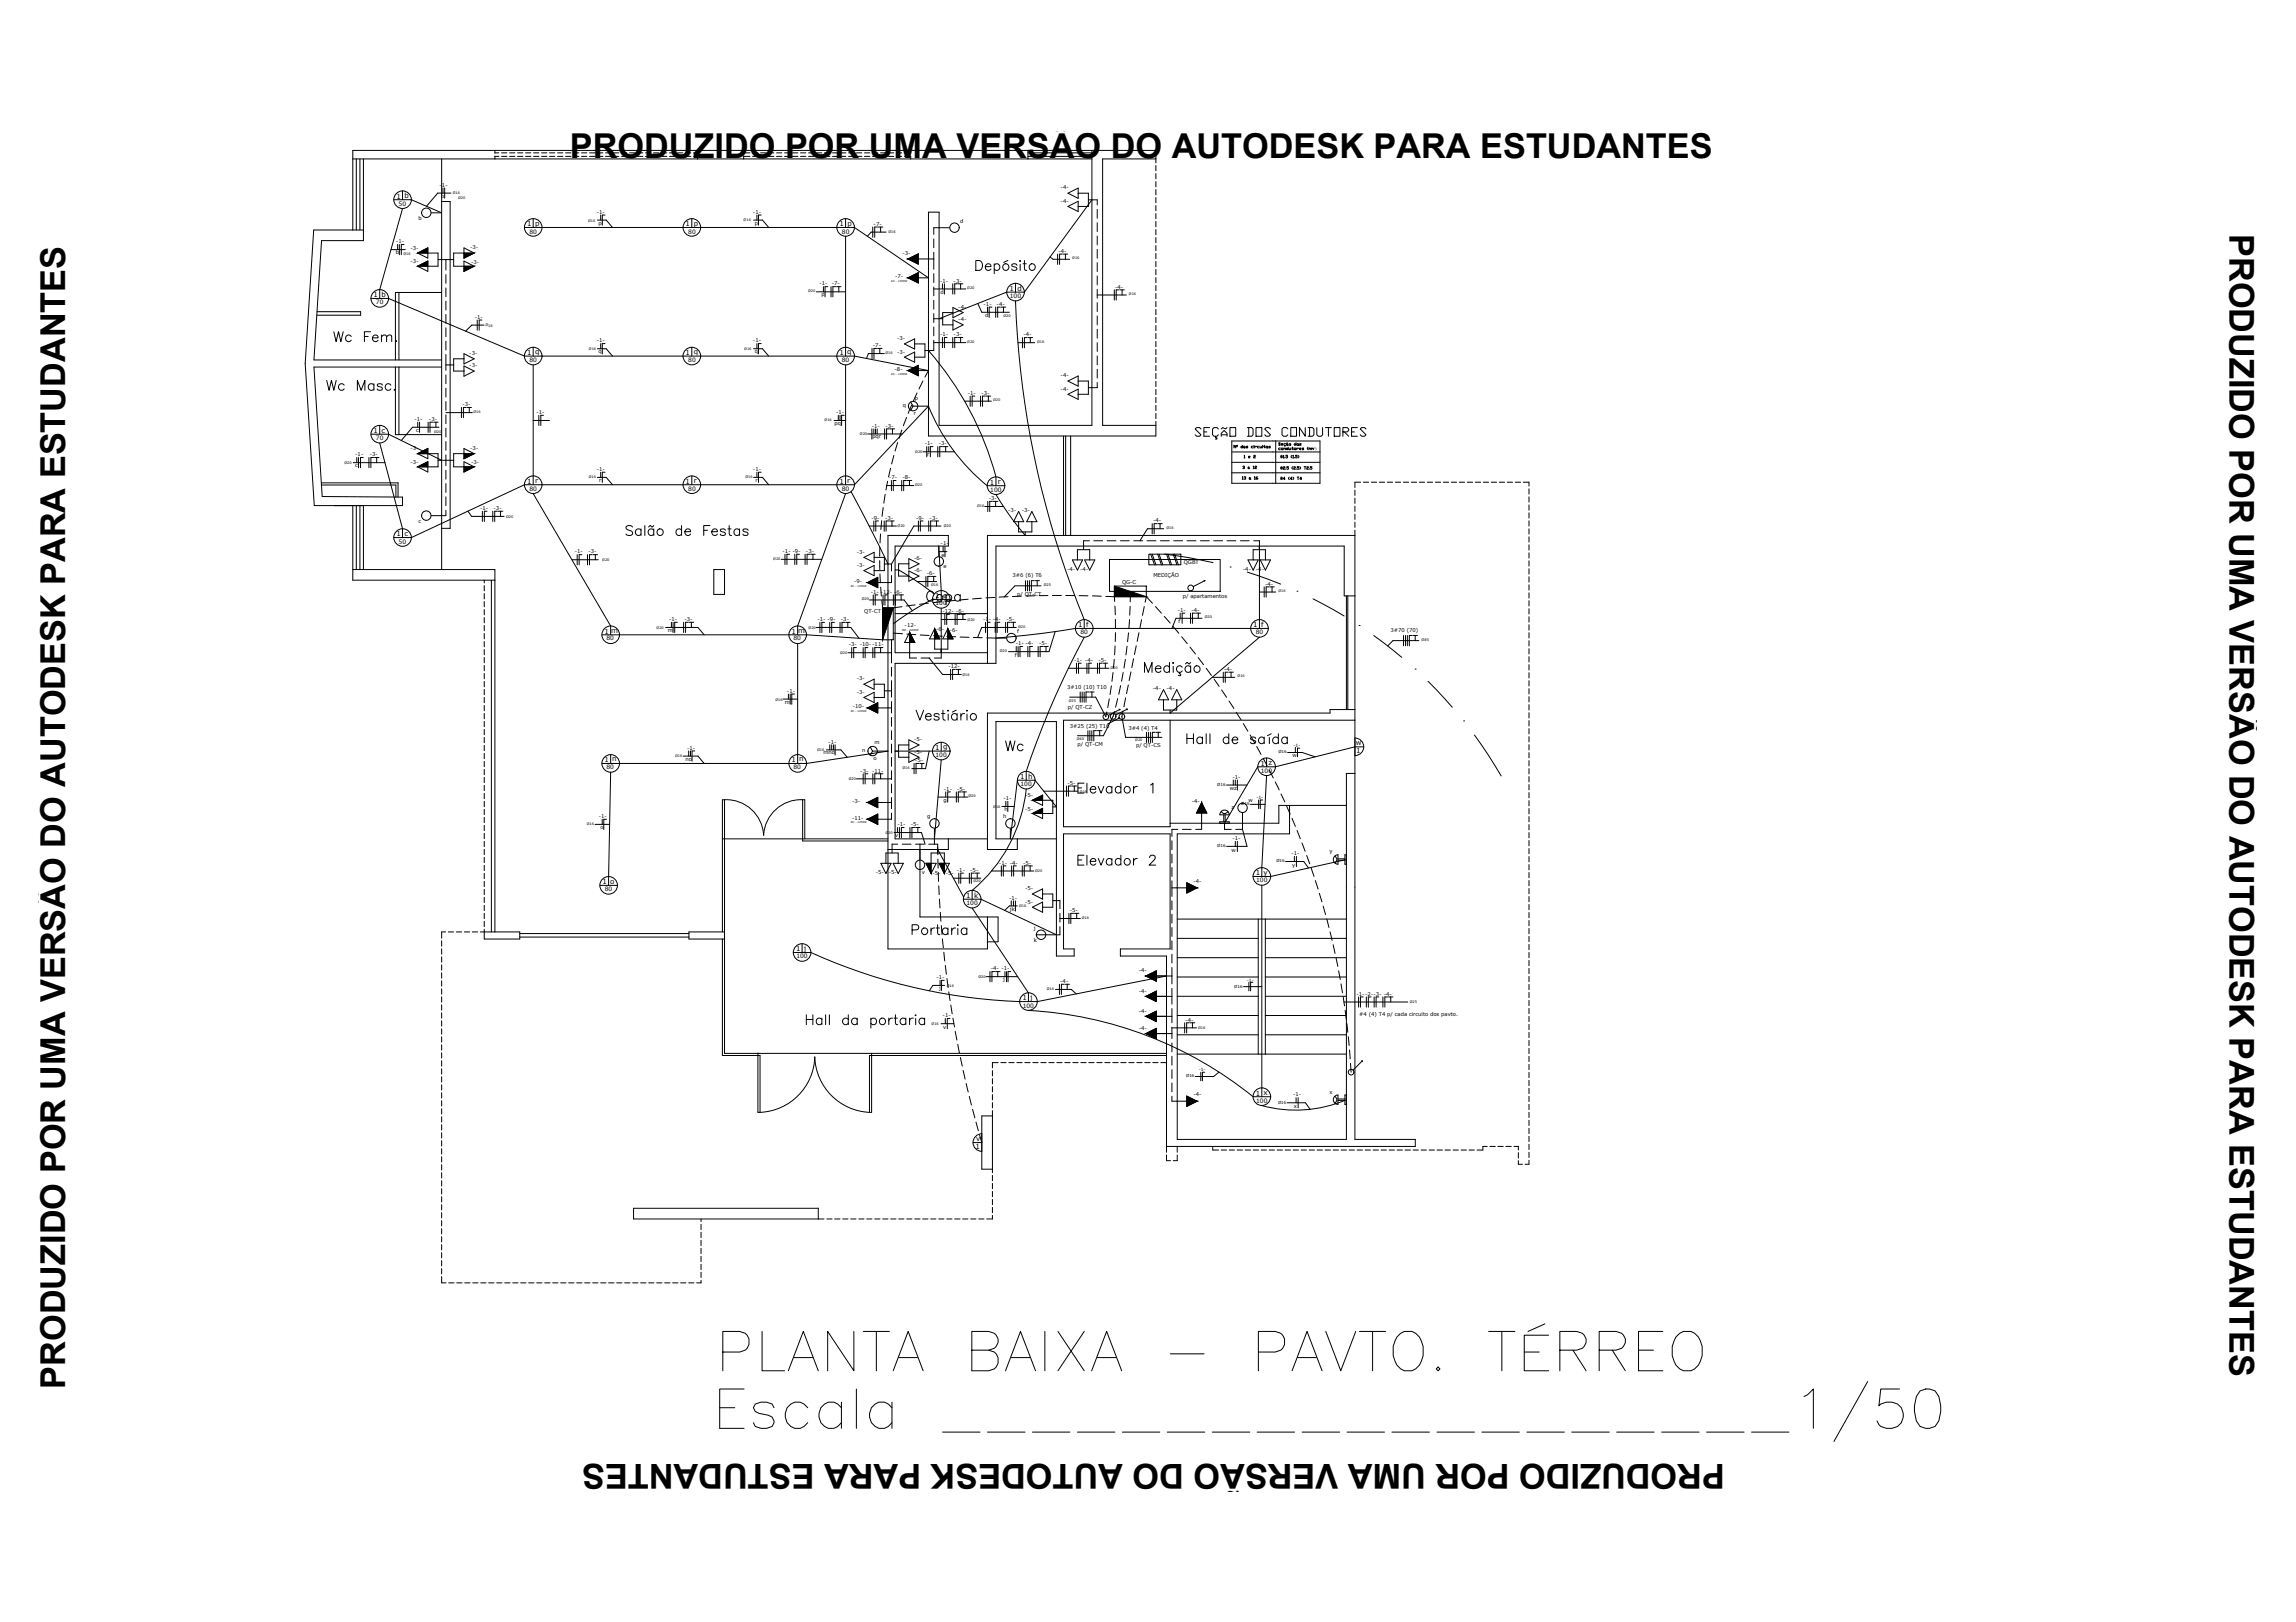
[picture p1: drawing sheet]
<svg xmlns="http://www.w3.org/2000/svg" width="297mm" height="210mm" viewBox="0 0 297 210" stroke-linecap="round" stroke-linejoin="round" font-family="sans-serif">
<defs><g id="words">
<text font-size="12.3" x="91.7" y="187.7">Escala ___________________1/50</text>
<text font-size="10.1" x="92.4" y="178.5">PLANTA BAIXA - PAVTO. TÉRREO</text>
<text font-size="6.2" x="73.4" y="21.5">#4 (4) T4</text>
<g font-size="4.4">
<text x="73.7" y="20.5">PRODUZIDO POR UMA VERSÃO DO AUTODESK PARA ESTUDANTES</text>
<text x="288.4" y="30.3" transform="rotate(90 288.4 30.3)">PRODUZIDO POR UMA VERSÃO DO AUTODESK PARA ESTUDANTES</text>
<text x="128.8" y="98.4">Wc</text>
<text x="8.4" y="179.7" transform="rotate(-90 8.4 179.7)">PRODUZIDO POR UMA VERSÃO DO AUTODESK PARA ESTUDANTES</text>
<text x="223.1" y="189.5" transform="rotate(-180 223.1 189.5)">PRODUZIDO POR UMA VERSÃO DO AUTODESK PARA ESTUDANTES</text>
</g>
<g font-size=".9">
<text x="51.3" y="25.7">1 b</text>
<text x="68.2" y="29.3">1 p</text>
<text x="88.7" y="29.3">1 p</text>
<text x="108.6" y="29.3">1 p</text>
<text x="48.3" y="38.5">1 b</text>
<text x="130.6" y="37.6" transform="rotate(1 130.6 37.6)">1</text>
<text x="131.6" y="37.6">d</text>
<text x="68.2" y="45.9">1 q</text>
<text x="88.7" y="45.9">1 q</text>
<text x="108.6" y="45.9">1 q</text>
<text x="48.3" y="56">1 c</text>
<text x="68.2" y="62.6">1 r</text>
<text x="88.7" y="62.6">1 r</text>
<text x="108.6" y="62.6">1 r</text>
<text x="128.1" y="62.7">1 r</text>
<text x="51.3" y="69.4">1 c</text>
<text x="121" y="77.4">1 e</text>
<text x="78.2" y="82" transform="rotate(1 78.2 82)">1</text>
<text x="79.1" y="81.9">m</text>
<text x="102.4" y="82" transform="rotate(1 102.4 82)">1</text>
<text x="103.3" y="81.9">m</text>
<text x="139.5" y="81.2">1 f</text>
<text x="162.1" y="81.2">1 f</text>
<text x="78.2" y="98.6" transform="rotate(1 78.2 98.6)">1</text>
<text x="79.2" y="98.5">n</text>
<text x="102.4" y="98.6" transform="rotate(1 102.4 98.6)">1</text>
<text x="103.4" y="98.5">n</text>
<text x="121" y="97.1">1 g</text>
<text x="132" y="100.8">1 h</text>
<text x="163.1" y="99.1" transform="rotate(1 163.1 99.1)">1</text>
<text x="164.1" y="99">z</text>
<text x="175.4" y="96.4">w</text>
<text x="175.4" y="97.4" transform="rotate(1 175.4 97.4)">1</text>
<text x="162.5" y="113.3">1 y</text>
<text x="78" y="114.4">1 o</text>
<text x="125" y="116.2">1 k</text>
<text x="103" y="123.1">1 j</text>
<text x="132.3" y="129.5" transform="rotate(1 132.3 129.5)">1</text>
<text x="133.3" y="129.4">j</text>
<text x="162.5" y="141.8">1 x</text>
<text x="126.2" y="148.6">1</text>
<text x="126.3" y="147.6">v</text>
</g>
<g font-size=".8">
<text x="51.6" y="26.6">50</text>
<text x="68.5" y="30.2">80</text>
<text x="89" y="30.2">80</text>
<text x="108.9" y="30.2">80</text>
<text x="48.6" y="39.4">70</text>
<text x="130.6" y="38.6">100</text>
<text x="68.5" y="46.8">80</text>
<text x="89" y="46.8">80</text>
<text x="108.9" y="46.8">80</text>
<text x="48.6" y="57">70</text>
<text x="68.5" y="63.5">80</text>
<text x="89" y="63.5">80</text>
<text x="108.9" y="63.5">80</text>
<text x="128.1" y="63.6">100</text>
<text x="51.6" y="70.3">50</text>
<text x="78.5" y="82.9">80</text>
<text x="102.6" y="82.9">80</text>
<text x="121" y="78.3">100</text>
<text x="139.8" y="82.1">80</text>
<text x="162.5" y="82.1">80</text>
<text x="78.5" y="99.5">80</text>
<text x="102.6" y="99.5">80</text>
<text x="121" y="98">100</text>
<text x="132" y="101.7">100</text>
<text x="163.1" y="100">100</text>
<text x="78.2" y="115.3">80</text>
<text x="125" y="117.1">100</text>
<text x="162.5" y="114.2">100</text>
<text x="103" y="124">100</text>
<text x="132.3" y="130.4">100</text>
<text x="162.5" y="142.7">100</text>
</g>
<g font-size=".7">
<text x="54.1" y="28.4">b</text>
<text x="56.9" y="24.2">-1-</text>
<text x="57.1" y="25.6">b</text>
<text x="77.2" y="27.7">-1-</text>
<text x="77.4" y="29.1">p</text>
<text x="97.4" y="27.7">-1-</text>
<text x="97.6" y="29.1">p</text>
<text x="113" y="29.2">-7-</text>
<text x="124.2" y="28.8">d</text>
<text x="137.2" y="24.5">-4-</text>
<text x="137.2" y="26.3">-4-</text>
<text x="51.2" y="32.9">b</text>
<text x="51.2" y="31.5" transform="rotate(1 51.2 31.5)">-1-</text>
<text x="53.1" y="32.3">-3-</text>
<text x="53.1" y="34.1">-3-</text>
<text x="60.8" y="32.2">-3-</text>
<text x="60.9" y="34.1">-3-</text>
<text x="115.8" y="36">-7-</text>
<text x="116.8" y="33">-3-</text>
<text x="136.9" y="32.7">-4-</text>
<text x="61.4" y="41.2">-1-</text>
<text x="106" y="36.9">-1-</text>
<text x="106.3" y="38.3">p</text>
<text x="107.6" y="36.9">-7-</text>
<text x="121.6" y="36.6">-1-</text>
<text x="121.7" y="38">d</text>
<text x="123.4" y="36.6">-3-</text>
<text x="124" y="40">-4-</text>
<text x="124" y="41.6">-4-</text>
<text x="127.3" y="39.6">-1-</text>
<text x="127.5" y="41">d</text>
<text x="128.9" y="39.6">-4-</text>
<text x="144.3" y="37.4">-4-</text>
<text x="60.7" y="45.9">-3-</text>
<text x="60.7" y="47.5">-3-</text>
<text x="77.2" y="44.3">-1-</text>
<text x="77.4" y="45.7">q</text>
<text x="97.4" y="44.3">-1-</text>
<text x="97.6" y="45.7">q</text>
<text x="112.9" y="44.9">-7-</text>
<text x="115.7" y="48" transform="rotate(1 115.7 48)">-8-</text>
<text x="116.1" y="44">-3-</text>
<text x="116.1" y="45.8">-3-</text>
<text x="121.6" y="43.5">-1-</text>
<text x="123.4" y="43.5">-3-</text>
<text x="132.4" y="43.5">-4-</text>
<text x="59.8" y="52.6">-3-</text>
<text x="69.4" y="53.6">-1-</text>
<text x="108.2" y="53.6">-1-</text>
<text x="116.8" y="52.7">q</text>
<text x="118.2" y="53.8">r</text>
<text x="118.4" y="51.7">p</text>
<text x="125.2" y="51.1">-1-</text>
<text x="127" y="51.1">-3-</text>
<text x="137.2" y="48.8">-4-</text>
<text x="137.2" y="50.6">-4-</text>
<text x="46" y="59">-1-</text>
<text x="47.8" y="59">-3-</text>
<text x="53.1" y="58.3" transform="rotate(1 53.1 58.3)">-3-</text>
<text x="53.6" y="54.5">-1-</text>
<text x="53.8" y="55.9">c</text>
<text x="55.5" y="54.5">-3-</text>
<text x="60.8" y="58.2">-3-</text>
<text x="108" y="55">pq</text>
<text x="112.8" y="55.3">-1-</text>
<text x="112.9" y="56.7">pqr</text>
<text x="114.6" y="55.3">-3-</text>
<text x="119.7" y="57.6">-1-</text>
<text x="120" y="59">r</text>
<text x="121.4" y="57.7">-3-</text>
<text x="45.9" y="60.5">c</text>
<text x="53.1" y="60">-3-</text>
<text x="60.9" y="60.1" transform="rotate(1 60.9 60.1)">-3-</text>
<text x="77.2" y="61">-1-</text>
<text x="77.5" y="62.3">r</text>
<text x="97.4" y="61">-1-</text>
<text x="97.7" y="62.3">r</text>
<text x="115" y="62">-7-</text>
<text x="116.8" y="62">-8-</text>
<text x="127.9" y="64.7">-3-</text>
<text x="54.1" y="67.6">c</text>
<text x="62.1" y="66">-1-</text>
<text x="63.9" y="66">-3-</text>
<text x="74.4" y="71.6">-1-</text>
<text x="76.1" y="71.6">-3-</text>
<text x="101.2" y="71.6">-1- -9-</text>
<text x="104.3" y="71.6">-3-</text>
<text x="110.8" y="71.6">-3-</text>
<text x="112.7" y="67.3">-9-</text>
<text x="114.5" y="67.3">-3-</text>
<text x="118.5" y="67.3">-9-</text>
<text x="120.3" y="67.3">-3-</text>
<text x="121.7" y="70.6">-1-</text>
<text x="130.4" y="66.2">-3-</text>
<text x="132.2" y="66.2">-3-</text>
<text x="149.2" y="67.6">-4-</text>
<text x="110.5" y="75.4">-9-</text>
<text x="110.8" y="73.4">-3-</text>
<text x="112.7" y="76.8">-1- -12- -6-</text>
<text x="118.3" y="72.5">-6-</text>
<text x="118.3" y="74.1">-6-</text>
<text x="119.9" y="74.4">-6-</text>
<text x="121.8" y="72">e</text>
<text x="122" y="73.6">e</text>
<text x="131" y="74.7">3#6 (6) T6</text>
<text x="131.6" y="77.1">p/ QT-CT</text>
<text x="138.1" y="73.9">-4-</text>
<text x="139.7" y="73.9">-4-</text>
<text x="145.2" y="75.5">QG-C</text>
<text x="149.2" y="74.6">MEDIÇÃO</text>
<text x="153" y="77.4">p/ apartamentos</text>
<text x="153.1" y="73">QGBT</text>
<text x="160.8" y="73.9">-4-</text>
<text x="162.5" y="73.9">-4-</text>
<text x="163.7" y="75.8">-4-</text>
<text x="86.4" y="81.8">m</text>
<text x="86.6" y="80.4">-1-</text>
<text x="88.5" y="80.4">-3-</text>
<text x="105.8" y="80.4">-1- -9-</text>
<text x="108.8" y="80.4">-3-</text>
<text x="109.8" y="83.6">-3- -10- -11-</text>
<text x="111.8" y="79.3">QT-CT</text>
<text x="117" y="81.1">-12-</text>
<text x="121.1" y="81.7" transform="rotate(1 121.1 81.7)">-6-</text>
<text x="121.9" y="79.3">-12- -6-</text>
<text x="122.9" y="81.8" transform="rotate(1 122.9 81.8)">-6-</text>
<text x="127.2" y="80.4">-1- -4-</text>
<text x="130.2" y="80.4">-5-</text>
<text x="131.4" y="83.5">-1- -4-</text>
<text x="131.6" y="81.9">f</text>
<text x="134.4" y="83.5">-5-</text>
<text x="152.4" y="79.2">-1-</text>
<text x="152.5" y="80.7">f</text>
<text x="154.1" y="79.2">-4-</text>
<text x="179.9" y="81.8">3#70 (70)</text>
<text x="101.8" y="89.6">-1-</text>
<text x="110.8" y="88.1">-3-</text>
<text x="110.8" y="89.8">-3-</text>
<text x="122.7" y="86.5">-12-</text>
<text x="131.3" y="85">f</text>
<text x="138.1" y="89.1">3#10 (10) T10</text>
<text x="139" y="85.7">-1-</text>
<text x="140.4" y="85.7" transform="rotate(1 140.4 85.7)">-4-</text>
<text x="142.1" y="85.7" transform="rotate(1 142.1 85.7)">-5-</text>
<text x="149.2" y="89.3">-4-</text>
<text x="150.9" y="89.3">-4-</text>
<text x="158.4" y="86.8">-4-</text>
<text x="101.5" y="91.1">m</text>
<text x="110.3" y="91.7">-10-</text>
<text x="118.3" y="95.9" transform="rotate(1 118.3 95.9)">-5-</text>
<text x="138.2" y="91.7">p/ QT-CZ</text>
<text x="138.4" y="94.3">3#25 (25) T16</text>
<text x="146" y="94.5">3#4 (4) T4</text>
<text x="88.7" y="98.4">no</text>
<text x="88.9" y="97">-1-</text>
<text x="106.5" y="97.6">mno</text>
<text x="107.2" y="96.2">-1-</text>
<text x="111.3" y="100" transform="rotate(1 111.3 100)">-3-</text>
<text x="111.5" y="97.4">n</text>
<text x="112.8" y="100">-11-</text>
<text x="113" y="98.3">o</text>
<text x="113.1" y="96.3">m</text>
<text x="118.3" y="97.5">-5-</text>
<text x="118.4" y="98.7">-5-</text>
<text x="138.1" y="101.6">-5-</text>
<text x="139.4" y="96.5">p/ QT-CM</text>
<text x="147" y="96.7">p/ QT-CS</text>
<text x="159.4" y="100.8">-1-</text>
<text x="167.2" y="98">w</text>
<text x="77.5" y="105.9">-1-</text>
<text x="77.7" y="107.3">o</text>
<text x="110.3" y="106.1">-11-</text>
<text x="110.3" y="103.9">-3-</text>
<text x="116.1" y="106.9">-1-</text>
<text x="117.8" y="106.9">-5-</text>
<text x="120" y="105.9">g</text>
<text x="122.1" y="103.8">g</text>
<text x="122.1" y="102.3">-1-</text>
<text x="123.8" y="102.3">-5-</text>
<text x="129.8" y="105.9">h</text>
<text x="129.8" y="103.5" transform="rotate(1 129.8 103.5)">-1-</text>
<text x="129.9" y="105">h</text>
<text x="132.6" y="103.1">-5-</text>
<text x="132.6" y="104.9">-5-</text>
<text x="154.2" y="103.9">-4-</text>
<text x="159.1" y="102.3">wz</text>
<text x="159.3" y="104.7">z</text>
<text x="161.5" y="103.8">w</text>
<text x="113.3" y="113.1">-5-</text>
<text x="115" y="113.1">-5-</text>
<text x="115.8" y="108.4">v</text>
<text x="119.3" y="113.1">v</text>
<text x="120.6" y="113.2">-5-</text>
<text x="122.4" y="113.3">-5-</text>
<text x="123.8" y="112.8">-1-</text>
<text x="125.5" y="112.8">-5-</text>
<text x="129.2" y="111.9">-1- -4-</text>
<text x="132.4" y="111.9">-5-</text>
<text x="159.3" y="110.2">w</text>
<text x="159.4" y="108.7">-1-</text>
<text x="167.1" y="110.7">-1-</text>
<text x="167.2" y="112.2">y</text>
<text x="172" y="110.4">y</text>
<text x="130.6" y="116.4">-1-</text>
<text x="130.6" y="117.9">jk</text>
<text x="132.6" y="115.2">-5-</text>
<text x="132.6" y="117">-5-</text>
<text x="138.4" y="118">-5-</text>
<text x="154.4" y="114.3">-4-</text>
<text x="128.2" y="125.6">-4- -1-</text>
<text x="133.8" y="120.3">j</text>
<text x="133.8" y="121.9">k</text>
<text x="147.3" y="125.8">-4-</text>
<text x="121.2" y="126.7">-1-</text>
<text x="121.5" y="128.1">j</text>
<text x="121.9" y="131.6">-1-</text>
<text x="129.8" y="127">j</text>
<text x="137.2" y="127.2">-4-</text>
<text x="147.3" y="128.5">-4-</text>
<text x="147.3" y="131">-4-</text>
<text x="175.5" y="128.9">-1--2--3- -4-</text>
<text x="175.8" y="131.5">#4 (4) T4 p/ cada circuito dos pavto.</text>
<text x="122" y="133.1">v</text>
<text x="147.3" y="133.3">-4-</text>
<text x="153.4" y="132.2">-4-</text>
<text x="154.4" y="141.9">-4-</text>
<text x="167.3" y="141.9">-1-</text>
<text x="167.4" y="143.4">x</text>
<text x="172" y="141.5">x</text>
</g>
<g font-size=".6">
<text x="167.4" y="96.7">-1-</text>
<text x="162.5" y="103.4">-1-</text>
<text x="161.3" y="127">-1-</text>
<text x="155.1" y="138.7">-1-</text>
</g>
<g font-size=".5">
<text x="58.6" y="25.2">Ø16</text>
<text x="59.3" y="25.8">Ø20</text>
<text x="76.1" y="28.7">Ø16</text>
<text x="96.2" y="28.6">Ø16</text>
<text x="52.2" y="33">Ø16</text>
<text x="114.9" y="30.1">Ø16</text>
<text x="138.7" y="33.6">Ø16</text>
<text x="104.6" y="37.8">Ø20</text>
<text x="125.1" y="37.4">Ø20</text>
<text x="129.8" y="41">Ø20</text>
<text x="146.1" y="38.2" transform="rotate(1 146.1 38.2)">Ø16</text>
<text x="62.8" y="42.3" transform="rotate(1 62.8 42.3)">Ø16</text>
<text x="76.2" y="45.2">Ø16</text>
<text x="96.3" y="45.3" transform="rotate(1 96.3 45.3)">Ø16</text>
<text x="114.6" y="45.8">Ø16</text>
<text x="125.1" y="44.3">Ø20</text>
<text x="134.2" y="44.4">Ø16</text>
<text x="61.3" y="53.5">Ø16</text>
<text x="128.5" y="51.9">Ø20</text>
<text x="56.2" y="56">Ø20</text>
<text x="106.7" y="54.5">Ø16</text>
<text x="111.2" y="56.3">Ø20</text>
<text x="118.4" y="58.6" transform="rotate(1 118.4 58.6)">Ø20</text>
<text x="170" y="58.2">²)</text>
<text x="44.6" y="60.1">Ø20</text>
<text x="76.2" y="61.9">Ø16</text>
<text x="96.5" y="61.9">Ø16</text>
<text x="118.4" y="62.9">Ø20</text>
<text x="126.4" y="65.6">Ø16</text>
<text x="65.5" y="67">Ø20</text>
<text x="116.1" y="68.1">Ø20</text>
<text x="122.1" y="68.1">Ø20</text>
<text x="150.9" y="68.4">Ø16</text>
<text x="77.9" y="72.6">Ø20</text>
<text x="100" y="72.5">Ø20</text>
<text x="111.5" y="77.7">Ø20</text>
<text x="120.5" y="75.8">Ø16</text>
<text x="135" y="75.8">Ø25</text>
<text x="165.4" y="76.6">Ø16</text>
<text x="84.9" y="81.4">Ø20</text>
<text x="104.6" y="81.4">Ø20</text>
<text x="125.2" y="80.3">Ø20</text>
<text x="131.7" y="81.2">Ø20</text>
<text x="155.9" y="80">Ø20</text>
<text x="183.9" y="82.9">Ø85</text>
<text x="108.7" y="84.7">Ø20</text>
<text x="124.5" y="87.4">Ø16</text>
<text x="129.3" y="84.4">Ø20</text>
<text x="143.7" y="86.6" transform="rotate(1 143.7 86.6)">Ø20</text>
<text x="160.1" y="87.7">Ø16</text>
<text x="100.3" y="90.7">Ø16</text>
<text x="138.3" y="90.9">Ø25</text>
<text x="139.3" y="95.7">Ø40</text>
<text x="146.9" y="96">Ø20</text>
<text x="87.3" y="97.9">Ø16</text>
<text x="105.7" y="97.1">Ø16</text>
<text x="109.8" y="100.9">Ø20</text>
<text x="116.8" y="99.6">Ø16</text>
<text x="157.5" y="101.7">Ø16</text>
<text x="165.4" y="97.5">Ø16</text>
<text x="75.9" y="106.8">Ø16</text>
<text x="114.6" y="107.9" transform="rotate(1 114.6 107.9)">Ø20</text>
<text x="125.3" y="103.2">Ø20</text>
<text x="128.5" y="104.5">Ø16</text>
<text x="139.7" y="102.6">Ø16</text>
<text x="160.6" y="104.2">Ø16</text>
<text x="133.9" y="112.8">Ø20</text>
<text x="157.5" y="109.7">Ø16</text>
<text x="165.1" y="111.6">Ø16</text>
<text x="125.9" y="114.1">Ø20</text>
<text x="131.8" y="117.4">Ø16</text>
<text x="140" y="119">Ø16</text>
<text x="122.5" y="127.7">Ø16</text>
<text x="126.6" y="126.5">Ø20</text>
<text x="135.4" y="128.1">Ø16</text>
<text x="159.7" y="127.8">Ø16</text>
<text x="182.4" y="129.8" transform="rotate(1 182.4 129.8)">Ø25</text>
<text x="120.5" y="132.6">Ø16</text>
<text x="155" y="133.2">Ø16</text>
<text x="153.5" y="139.4">Ø16</text>
<text x="165.3" y="142.8">Ø16</text>
</g>
<g font-size=".3">
<text x="115.3" y="36.5">AC - 1450W</text>
<text x="115.3" y="48.5">AC - 1450W</text>
<text x="110.1" y="75.9">AC - 1450W</text>
<text x="116.7" y="81.7">MO - 2200W</text>
<text x="110.1" y="92.1">AC - 1450W</text>
<text x="110.1" y="106.5">AC - 1450W</text>
</g>
</g></defs>
<!-- layer: Alvenaria -->
<g fill="none" stroke="#000" stroke-width=".13">
<path d="M90.2 19.5h-44.6v1.1h44.6M96.2 19.5h36.8M141.3 19.5v35.5h-19.8v-27.5h-1.4v28.9h29.4v-1.4h-6.9v-34.4M57.1 26.1h1.1v42.3h-1.1zM96.2 20.6h36.8M41 40.3h5.7v.5h-5.7M51.2 46.6v-8.8h.4v8.8M51.2 47.5v8.7h.4v-8.7M57.1 46.6h-16.5l1-15.5h5.4v-1.3h-6.4l-1.1 17.2 1.2 18.4h11.4v-1.1h-10.4l-1.1-16.8h16.5M45.6 73.7h18.4v1.4h-18.4zM92.3 73.7h1.4v3.2h-1.4zM121.8 84v.5"/>
<path d="M127.7 85.8v-16.5h47.6v7.8h-1.4v-6.4h-45.1v15.1h-13v22.8h11.9M127.7 84.5h-11.9v-13.8h6.9v-1.4h-7.8v40.6h7.8v-1.3M151.4 93.2v13.8h-13.8v-13.8h37.7v-1.4h-3.2v.5h-44.4v17.6h3.9v-1.3h-2.8v-15.2h7.9v30.3h2.3v-.9h-1.4v-14.9h13.8v14.9h-6.5v.9h6v24.7h32.2v-.9h-7.8v-47.4h-1.1v47.4h-21.9v-39.6h14.5v-3.7M114.9 108.6h-11.1v.2h11.1M127.7 118.7h1.4v3.2h-1.4zM152.3 118.9h21.9M162.8 118.9v17.5M163.7 118.9v17.5M174.2 104.2h-8.8v2.3h-14M62.6 120.6h4.6v.9h-4.6zM93.5 120.6v-12h.2v27.7h4.4M93.5 121.5v15.1h4.6v-.3"/>
<path d="M93.7 120.6h-4.6v.9h4.6M98.1 136.3h.1M150.9 136.3h-38.1v.3h38.1M152.3 121.4h10.5M152.3 123.9h10.5M152.3 126.4h10.5M152.3 128.9h10.5M152.3 131.4h10.5M152.3 133.9h10.5M152.3 136.4h21.9M163.7 121.4h10.5M163.7 123.9h10.5"/>
<path d="M163.7 126.4h10.5M163.7 128.9h10.5M163.7 131.4h10.5M163.7 133.9h10.5M82 156.4h23.9v1.3h-23.9zM127 144.4h1.4v6.9h-1.4z"/>
</g>
<!-- layer: Piso -->
<g fill="none" stroke="#000" stroke-width=".13">
<path d="M51.6 37.8h5.5M57.1 20.6v5.5M51.6 56.2h5.5M138.5 56.4v12.9M57.1 68.4v5.3M175.3 77.1v14.7M175.3 93.2v6.9M93.7 103.5a4.8 4.8 0 0 1 5.1 4.6M93.7 108.6h10.1M103.9 103.5a4.8 4.8 0 0 0-5.1 4.6M131.6 108.6h5.1M98.1 136.3h14.7"/>
<path d="M98.3 144a7.4 7.4 0 0 0 7.1-7.2 7.4 7.4 0 0 0 7.1 7.2"/>
</g>
<!-- layer: Paredebaix -->
<g fill="none" stroke="#000" stroke-width=".13">
<path d="M45.6 20.6v9.2M47 20.6v9.2M137.6 56.4v12.9M137.9 56.4v12.9M41.6 62.5h9.9v1.8M41.6 62.8h9.6v1.5M45.6 65.4v8.3M47 65.4v8.3M63.6 75.1v45.5M64 75.1v45.5M115.8 79.4h11.9M174.2 77.1v14.7"/>
<path d="M174.4 77.1v14.7M114.9 109.9v12.9h12.8v-.9M119 109.9v8.8h8.7M67.2 120.8h21.9M67.2 121.3h21.9"/>
</g>
<g fill="none" stroke="#000" stroke-width=".13">
<path d="M64 19.5v.3M64 19.8h.5M64.9 19.8h.7M65.9 19.8h.7M67 19.8h.6M68 19.8h.7M69 19.8h.7M70.1 19.8h.7M71.1 19.8h.7M64 20.2v.4M64 20.2h.5M64.9 20.2h.7"/>
<path d="M65.9 20.2h.7M67 20.2h.6M68 20.2h.7M69 20.2h.7M70.1 20.2h.7M71.1 20.2h.7M149.5 23.5v.7M149.5 24.5v.7M149.5 25.6v.7M149.5 26.6v.7M149.5 27.6v.7M149.5 28.7v.7"/>
<path d="M149.5 29.7v.7M149.5 30.7v.7M149.5 31.8v.7M149.5 32.8v.7M149.5 33.8v.7M149.5 34.9v.7M149.5 35.9v.7M149.5 36.9v.7M149.5 38v.7M149.5 39v.7M149.5 40v.7M149.5 41.1v.7"/>
<path d="M149.5 42.1v.7M149.5 43.2v.6M149.5 44.2v.7M149.5 45.2v.7M149.5 46.3v.6M149.5 47.3v.7M149.5 48.3v.7M149.5 49.4v.6M149.5 50.4v.7M149.5 51.4v.7M149.5 52.5v.6M149.5 53.5v.7"/>
<path d="M149.5 54.5v.5M62.6 75.1v.3M62.6 75.8v.7M62.6 76.8v.7M62.6 77.8v.7M62.6 78.9v.7M62.6 79.9v.7M175.3 63.4v.7M175.3 64.5v.7M175.3 65.5v.7M175.3 66.5v.7M175.3 67.6v.7"/>
<path d="M175.3 68.6v.7M176 62.4h-.7v.7M176.4 62.4h.7M177.4 62.4h.7M178.4 62.4h.7M179.5 62.4h.7M180.5 62.4h.7M181.6 62.4h.6M182.6 62.4h.7M183.6 62.4h.7M184.7 62.4h.6M185.7 62.4h.7"/>
<path d="M186.7 62.4h.7M187.8 62.4h.6M188.8 62.4h.7M189.8 62.4h.7M190.9 62.4h.7M191.9 62.4h.7M192.9 62.4h.7M194 62.4h.7M195 62.4h.7M196 62.4h.7M197.1 62.4h.7v.5M197.8 63.3v.6"/>
<path d="M197.8 64.3v.7M197.8 65.3v.7M197.8 66.4v.6M197.8 67.4v.7M197.8 68.4v.7M197.8 69.5v.7M197.8 70.5v.7M197.8 71.5v.7M197.8 72.6v.7M197.8 73.6v.7M197.8 74.6v.7M197.8 75.7v.7"/>
<path d="M197.8 76.7v.7M197.8 77.7v.7M197.8 78.8v.7M197.8 79.8v.7M62.6 80.9v.7M62.6 82v.7M62.6 83v.7M62.6 84.1v.6M62.6 85.1v.7M62.6 86.1v.7M62.6 87.2v.6M62.6 88.2v.7"/>
<path d="M62.6 89.2v.7M62.6 90.3v.6M62.6 91.3v.7M62.6 92.3v.7M62.6 93.4v.6M62.6 94.4v.7M62.6 95.4v.7M62.6 96.5v.6M62.6 97.5v.7M62.6 98.5v.7M62.6 99.6v.7M197.8 80.8v.7"/>
<path d="M197.8 81.9v.7M197.8 82.9v.7M197.8 84v.6M197.8 85v.7M197.8 86v.7M197.8 87.1v.6M197.8 88.1v.7M197.8 89.1v.7M197.8 90.2v.6M197.8 91.2v.7M197.8 92.2v.7M197.8 93.3v.7"/>
<path d="M197.8 94.3v.7M197.8 95.3v.7M197.8 96.4v.7M197.8 97.4v.7M197.8 98.4v.7M197.8 99.5v.7M62.6 100.6v.7M62.6 101.6v.7M62.6 102.7v.7M62.6 103.7v.7M62.6 104.7v.7M62.6 105.8v.7"/>
<path d="M62.6 106.8v.7M62.6 107.8v.7M62.6 108.9v.7M62.6 109.9v.7M62.6 110.9v.7M62.6 112v.7M62.6 113v.7M62.6 114v.7M62.6 115.1v.7M62.6 116.1v.7M62.6 117.2v.6M62.6 118.2v.7"/>
<path d="M62.6 119.2v.7M197.8 100.5v.7M197.8 101.5v.7M197.8 102.6v.7M197.8 103.6v.7M197.8 104.6v.7M197.8 105.7v.7M197.8 106.7v.7M197.8 107.7v.7M197.8 108.8v.7M197.8 109.8v.7M197.8 110.8v.7"/>
<path d="M197.8 111.9v.7M197.8 112.9v.7M197.8 113.9v.7M197.8 115v.7M197.8 116v.7M197.8 117v.7M197.8 118.1v.7M197.8 119.1v.7M57.1 121.8v.7M57.1 122.8v.7M57.1 123.8v.7M57.1 124.9v.7"/>
<path d="M57.1 125.9v.7M57.1 126.9v.7M57.1 128v.7M57.1 129v.7M57.1 130v.7M57.1 131.1v.7M57.1 132.1v.7M57.1 133.1v.7M57.1 134.2v.7M57.1 135.2v.7M57.1 136.2v.7M57.1 137.3v.7"/>
<path d="M57.1 138.3v.7M57.1 139.3v.7M57.7 120.6h-.6v.8M58 120.6h.7M59 120.6h.7M60.1 120.6h.7M61.1 120.6h.7M62.6 120.3v.3h-.5M128.4 138.5v.7M128.4 139.6v.7M129.1 137.5h-.7v.7M129.5 137.5h.7"/>
<path d="M130.5 137.5h.7M131.6 137.5h.6M132.6 137.5h.7M133.6 137.5h.7M134.7 137.5h.6M135.7 137.5h.7M136.7 137.5h.7M137.8 137.5h.6M138.8 137.5h.7M139.8 137.5h.7M140.9 137.5h.6M141.9 137.5h.7"/>
<path d="M142.9 137.5h.7M144 137.5h.7M145 137.5h.7M146 137.5h.7M147.1 137.5h.7M148.1 137.5h.7M149.1 137.5h.7M150.2 137.5h.7M197.8 120.1v.7M197.8 121.2v.7M197.8 122.2v.7M197.8 123.3v.6"/>
<path d="M197.8 124.3v.7M197.8 125.3v.7M197.8 126.4v.6M197.8 127.4v.7M197.8 128.4v.7M197.8 129.5v.6M197.8 130.5v.7M197.8 131.5v.7M197.8 132.6v.6M197.8 133.6v.7M197.8 134.6v.7M197.8 135.7v.7"/>
<path d="M197.8 136.7v.7M197.8 137.7v.7M197.8 138.8v.7M197.8 139.8v.7M57.1 140.4v.7M57.1 141.4v.7M57.1 142.4v.7M57.1 143.5v.7M57.1 144.5v.7M57.1 145.5v.7M57.1 146.6v.7M57.1 147.6v.7"/>
<path d="M57.1 148.7v.6M57.1 149.7v.7M57.1 150.7v.7M57.1 151.8v.6M57.1 152.8v.7M57.1 153.8v.7M57.1 154.9v.6M57.1 155.9v.7M57.1 156.9v.7M57.1 158v.6M57.1 159v.7M90.7 157.7v.4"/>
<path d="M90.7 158.4v.7M90.7 159.5v.7M105.9 157.7h.7M107 157.7h.7M108 157.7h.7M109 157.7h.7M110.1 157.7h.7M111.1 157.7h.7M112.1 157.7h.7M113.2 157.7h.7M114.2 157.7h.7M115.2 157.7h.7"/>
<path d="M116.3 157.7h.7M117.3 157.7h.7M118.3 157.7h.7M119.4 157.7h.7M120.4 157.7h.7M121.4 157.7h.7M122.5 157.7h.7M123.5 157.7h.7M124.5 157.7h.7M125.6 157.7h.7M126.6 157.7h.7M128.4 140.6v.7"/>
<path d="M128.4 141.7v.6M128.4 142.7v.7M128.4 143.7v.7M128.4 151.3v.5M128.4 152.1v.7M128.4 153.1v.7M128.4 154.2v.7M128.4 155.2v.7M128.4 156.2v.7M128.4 157.3v.4h-.8M150.9 148.4v.7M150.9 149.5v.7h.5"/>
<path d="M152.3 149.5v.7h-.5M152.3 148.4v.7M156.9 148.4v.4h.7M158 148.8h.7M159 148.8h.7M160.1 148.8h.6M161.1 148.8h.7M162.1 148.8h.7M163.2 148.8h.6M164.2 148.8h.7M165.2 148.8h.7M166.3 148.8h.6"/>
<path d="M167.3 148.8h.7M168.3 148.8h.7M169.4 148.8h.7M170.4 148.8h.7M171.4 148.8h.7M172.5 148.8h.7M173.5 148.8h.7M174.5 148.8h.7M175.6 148.8h.7M176.6 148.8h.7M177.6 148.8h.7M178.7 148.8h.7"/>
<path d="M179.7 148.8h.7M180.7 148.8h.7M181.8 148.8h.7M182.8 148.8h.7M183.9 148.8h.6M184.9 148.8h.7M185.9 148.8h.7M187 148.8h.6M188 148.8h.7M189 148.8h.7M190.1 148.8h.6M192.4 148.4h-.6v.4h-.7"/>
<path d="M192.8 148.4h.6M193.8 148.4h.7M194.8 148.4h.7M195.9 148.4h.5v.4M196.4 149.2v.7M196.4 150.2v.5h.6M197.8 150.1v.6h-.5M197.8 140.8v.7M197.8 141.9v.7M197.8 142.9v.7M197.8 143.9v.7M197.8 145v.7"/>
<path d="M197.8 146v.7M197.8 147v.7M197.8 148.1v.7M197.8 149.1v.7M57.1 160v.7M57.1 161.1v.7M57.1 162.1v.7M57.1 163.1v.7M57.1 164.2v.7M57.1 165.2v.8h.6M58.1 166h.6M59.1 166h.7"/>
<path d="M60.1 166h.7M61.2 166h.6M62.2 166h.7M63.2 166h.7M64.3 166h.6M65.3 166h.7M66.3 166h.7M67.4 166h.6M68.4 166h.7M69.4 166h.7M70.5 166h.7M71.5 166h.7"/>
<path d="M72.5 166h.7M73.6 166h.7M74.6 166h.7M75.6 166h.7M76.7 166h.7M77.7 166h.7M78.7 166h.7M79.8 166h.7M80.8 166h.7M81.8 166h.7M82.9 166h.7M83.9 166h.7"/>
<path d="M84.9 166h.7M86 166h.7M87 166h.7M88 166h.7M89.1 166h.7M90.7 160.5v.7M90.7 161.5v.7M90.7 162.6v.7M90.7 163.6v.7M90.7 164.6v.7M90.7 165.7v.3h-.6"/>
</g>
<!-- layer: Esquadrias -->
<path d="M46.1 20.6v9.2M46.6 20.6v9.2M46.1 65.4v8.3M46.6 65.4v8.3M93.5 108.6v-5.1h.2v5.1M103.8 108.6v-5.1h.3v5.1M98.1 136.6h.2v7.3h-.2zM112.5 136.6h.3v7.3h-.3z" fill="none" stroke="#000" stroke-width=".13"/>
<!-- layer: Texto -->
<g fill="none" stroke="#000" stroke-width=".13">
<path d="M126.2 33.7h.5a.69 .69 0 0 1 .4 .7 .69 .69 0 0 1-.4 .6h-.5zM127.5 34.5h.7a.4 .4 0 0 0-.6-.3 .4 .4 0 0 0-.1 .6 .4 .4 0 0 0 .7 0M128.6 34.3a.41 .41 0 0 1 .6 0 .41 .41 0 0 1 0 .6 .41 .41 0 0 1-.6-.1M128.6 34.1v1.3M130.4 33.7l-.6 .3M131.6 34.3a.38 .38 0 0 0-.7 0l.2 .2 .4 .1 .1 .2a.4 .4 0 0 1-.7 0M131.9 33.8h.1zM132 34.2v.8M132.4 34.1h.4M132.5 33.7v1l.1 .2 .2 .1M42.3 49.2l.3 1.3 .3-1.3 .3 1.3 .3-1.3M43.2 42.9l.3 1.3 .3-1.3 .3 1.3 .3-1.3"/>
<path d="M44.5 49.8a.41 .41 0 0 0-.6 0 .41 .41 0 0 0 0 .6 .41 .41 0 0 0 .6-.1M45.4 43.5a.41 .41 0 0 0-.6 0 .41 .41 0 0 0 0 .6 .41 .41 0 0 0 .6-.1M46.2 50.5v-1.3l.5 1.3 .5-1.3v1.3M47.1 43.5h.5M47.9 42.9h-.8v1.3M48.2 43.7h.7a.39 .39 0 0 0-.5-.3 .39 .39 0 0 0-.2 .6 .39 .39 0 0 0 .7 0M48.4 49.8a.41 .41 0 0 0-.6 0 .41 .41 0 0 0 0 .6 .41 .41 0 0 0 .6-.1M48.4 49.7v.8M49.3 43.6l.3-.2h.3l.1 .8M49.3 43.4v.8M49.5 49.8a.39 .39 0 0 0-.7 0l.2 .2 .4 .1 .1 .2a.39 .39 0 0 1-.7 0M50 43.6l.3-.2h.3l.1 .8"/>
<path d="M50.6 49.8a.41 .41 0 0 0-.6 0 .41 .41 0 0 0 0 .6 .41 .41 0 0 0 .6-.1M51 50.5h.1zM51.2 44.1v.1zM81.8 68.2a.48 .48 0 0 0-.4-.2 .48 .48 0 0 0-.4 .3l.1 .2 .5 .2a.31 .31 0 0 1 .2 .2 .31 .31 0 0 1-.1 .3 .61 .61 0 0 1-.7-.1M82.9 68.6a.41 .41 0 0 0-.6 0 .41 .41 0 0 0 0 .6 .41 .41 0 0 0 .6-.1M82.9 68.4v.9M83.4 68v1.3M84.6 68l-.2 .2-.2-.2-.3 .2M84.6 68.6a.41 .41 0 0 0-.6 0 .41 .41 0 0 0 0 .6 .41 .41 0 0 0 .6-.1M84.6 68.4v.9M88.2 68.6a.41 .41 0 0 0-.6 0 .41 .41 0 0 0 0 .6 .41 .41 0 0 0 .6-.1M88.2 68v1.3"/>
<path d="M88.6 68.8h.7a.39 .39 0 0 0-.5-.3 .39 .39 0 0 0-.1 .6 .4 .4 0 0 0 .6 0M91 68.6h.5M91.8 68h-.8v1.3M92.1 68.8h.7a.39 .39 0 0 0-.5-.3 .39 .39 0 0 0-.2 .6 .39 .39 0 0 0 .7 0M93.8 68.6a.39 .39 0 0 0-.6 0v.1l.6 .2v.2a.39 .39 0 0 1-.6 0M94.2 68.4h.4M94.3 68v1l.1 .2 .2 .1M95.7 68.6a.41 .41 0 0 0-.6 0 .41 .41 0 0 0 0 .6 .41 .41 0 0 0 .6-.1M95.7 68.4v.9M96.8 68.6a.4 .4 0 0 0-.7 0l.2 .2 .4 .1 .1 .2a.4 .4 0 0 1-.7 0M120.8 76.8a.47 .47 0 0 0-.5-.3 .47 .47 0 0 0-.4 .5 .53 .53 0 0 0 .2 .7 .53 .53 0 0 0 .7-.1v-.1M122.4 77.1a.41 .41 0 0 1 .6 0 .41 .41 0 0 1 0 .6 .41 .41 0 0 1-.6-.1"/>
<path d="M122.4 76.9v1.3M124.2 77.1a.41 .41 0 0 0-.6 0 .41 .41 0 0 0 0 .6 .41 .41 0 0 0 .6-.1M124.2 76.9v.9M118.5 91.9l.5 1.3 .5-1.3M119.7 92.7h.8a.39 .39 0 0 0-.6-.3 .39 .39 0 0 0-.1 .6 .39 .39 0 0 0 .7 0M121.5 92.5a.39 .39 0 0 0-.7 0l.1 .2 .5 .1 .1 .2a.39 .39 0 0 1-.7 0M121.8 92.3h.4M122 91.9v1l.1 .2 .2 .1M122.7 91.9v.1zM122.7 92.4v.8M123.7 91.9l-.5 .3M123.8 92.5a.41 .41 0 0 0-.6 0 .41 .41 0 0 0 0 .6 .41 .41 0 0 0 .6-.1"/>
<path d="M123.8 92.3v.9M124.3 92.3v.9M124.8 92.3a.41 .41 0 0 0-.5 .4M125.1 91.9v.1zM125.1 92.4v.8M148.1 87v-1.3l.5 1.3 .4-1.3v1.3M149.5 86.5h.7a.39 .39 0 0 0-.6-.3 .39 .39 0 0 0-.1 .6 .39 .39 0 0 0 .7 0M151.3 86.3a.41 .41 0 0 0-.6 0 .41 .41 0 0 0 0 .6 .41 .41 0 0 0 .6-.1M151.3 85.7v1.3M151.8 85.7v.2zM151.8 86.2v.8M152.6 87v.2h.1l.1 .2h-.4"/>
<path d="M152.9 86.3a.41 .41 0 0 0-.6 0 .41 .41 0 0 0 0 .6 .41 .41 0 0 0 .6-.1M153.6 95v1.2M153.6 95.6h.8M154 85.7l-.1 .2-.3-.2-.2 .2M154 86.3a.41 .41 0 0 0-.6 0 .41 .41 0 0 0 0 .6 .41 .41 0 0 0 .6-.1M154 86.2v.8M154.4 95v1.2M155.6 95.6a.41 .41 0 0 0-.6-.1 .41 .41 0 0 0 0 .6 .41 .41 0 0 0 .6 0M155.6 95.4v.8M156 95v1.2M156.5 95v1.2M159 95.6a.41 .41 0 0 0-.6-.1 .41 .41 0 0 0 0 .6 .41 .41 0 0 0 .6 0"/>
<path d="M159 95v1.2M159.4 95.8h.7a.39 .39 0 0 0-.5-.4 .39 .39 0 0 0-.1 .7 .39 .39 0 0 0 .6 0M162.5 95.6a.38 .38 0 0 0-.7 0l.2 .2 .4 .1 .1 .2a.39 .39 0 0 1-.7 0M163.6 95.6a.41 .41 0 0 0-.7-.1 .41 .41 0 0 0 0 .6 .41 .41 0 0 0 .7 0M163.6 95.4v.8M164.2 95.4v.8M164.5 95l-.5 .2M165.4 95.6a.41 .41 0 0 0-.6-.1 .41 .41 0 0 0 0 .6 .41 .41 0 0 0 .6 0M165.4 95v1.2M166.5 95.6a.41 .41 0 0 0-.6-.1 .41 .41 0 0 0 0 .6 .41 .41 0 0 0 .6 0M166.5 95.4v.8M121.3 119.7v1l.1 .2h.2"/>
<path d="M123.9 119.7v.1zM139.5 102h.4M139.5 111.3h.4M140.2 101.3h-.7v1.3h.7M140.2 110.7h-.7v1.3h.7M140.6 101.3v1.3M140.6 110.7v1.3M141 102.1h.8a.39 .39 0 0 0-.6-.3 .39 .39 0 0 0-.1 .7 .39 .39 0 0 0 .7 0M141 111.5h.8a.39 .39 0 0 0-.6-.4 .39 .39 0 0 0-.1 .7 .39 .39 0 0 0 .7 0M142.1 101.8l.3 .8 .4-.8M142.1 111.1l.3 .9 .4-.9M143.8 102a.41 .41 0 0 0-.6-.1 .41 .41 0 0 0 0 .6 .41 .41 0 0 0 .6 0"/>
<path d="M143.8 111.3a.41 .41 0 0 0-.6-.1 .41 .41 0 0 0 0 .6 .41 .41 0 0 0 .6 0M143.8 101.8v.8M143.8 111.1v.9M145 102a.41 .41 0 0 0-.6-.1 .41 .41 0 0 0 0 .6 .41 .41 0 0 0 .6 0M145 111.3a.41 .41 0 0 0-.6-.1 .41 .41 0 0 0 0 .6 .41 .41 0 0 0 .6 0M145 101.3v1.3M145 110.7v1.3M146.6 101.8v.8M146.6 111.1v.9M147.1 101.8a.42 .42 0 0 0-.5 .3M147.1 111.1a.42 .42 0 0 0-.5 .4M148.7 111l.3-.3h.2l.2 .1a.4 .4 0 0 1-.1 .5l-.6 .7h.8"/>
<path d="M148.9 101.6l.3-.3v1.3M104.3 131.3v1.3M104.3 131.9h.9M105.2 131.3v1.3M106.3 131.9a.41 .41 0 0 0-.6 0 .41 .41 0 0 0 0 .6 .41 .41 0 0 0 .6-.1M106.3 131.8v.8M106.8 131.3v1.3M107.3 131.3v1.3M109.7 131.9a.41 .41 0 0 0-.6 0 .41 .41 0 0 0 0 .6 .41 .41 0 0 0 .6-.1M109.7 131.3v1.3M110.9 131.9a.41 .41 0 0 0-.6 0 .41 .41 0 0 0 0 .6 .41 .41 0 0 0 .6-.1M110.9 131.8v.8"/>
<path d="M112.7 131.9a.41 .41 0 0 1 .6 0 .41 .41 0 0 1 0 .6 .41 .41 0 0 1-.6-.1M112.7 131.8v1.2M115 131.8v.8M115.5 131.8a.4 .4 0 0 0-.5 .3M115.7 131.8h.4M115.8 131.3v1.1l.1 .1 .2 .1M117.2 131.9a.41 .41 0 0 0-.6 0 .41 .41 0 0 0 0 .6 .41 .41 0 0 0 .6-.1M117.2 131.8v.8M117.7 131.8v.8M118 120.3h.6a.33 .33 0 0 0 .3-.3 .33 .33 0 0 0-.3-.3h-.6v1.2M118.2 131.8a.4 .4 0 0 0-.5 .3M118.4 131.4h.1z"/>
<path d="M118.5 131.8v.8M119.6 131.9a.41 .41 0 0 0-.6 0 .41 .41 0 0 0 0 .6 .41 .41 0 0 0 .6-.1M119.6 131.8v.8M120.4 120.1v.8M120.9 120.1a.41 .41 0 0 0-.5 .4M121.1 120.1h.4M122.6 120.3a.41 .41 0 0 0-.6-.1 .41 .41 0 0 0 0 .6 .41 .41 0 0 0 .6 0M122.6 120.1v.8M123.1 120.1v.8M123.6 120.1a.43 .43 0 0 0-.5 .4M123.9 120.2v.7M125.1 120.3a.41 .41 0 0 0-.6-.1 .41 .41 0 0 0 0 .6 .41 .41 0 0 0 .6 0"/>
<path d="M125.1 120.1v.8"/>
<circle cx="130.1" cy="34.5" r=".42"/>
<circle cx="133.5" cy="34.6" r=".43"/>
<circle cx="85.4" cy="68.9" r=".42"/>
<circle cx="121.6" cy="77.4" r=".42"/>
<circle cx="125.9" cy="92.8" r=".42"/>
<circle cx="154.9" cy="86.6" r=".42"/>
<circle cx="145.8" cy="102.2" r=".42"/>
<circle cx="145.8" cy="111.5" r=".42"/>
<circle cx="114.2" cy="132.2" r=".42"/>
<circle cx="119.6" cy="120.5" r=".42"/>
</g>
<g fill="none" stroke="#000" stroke-width=".13">
<path d="M48 38.6h2.3M49.1 37.5v1.1M50.9 25.8h2.3M52.1 24.7v1.1M67.8 29.4h2.3M69 28.3v1.1M88.4 29.4h2.2M89.5 28.3v1.1M108.3 29.4h2.2M109.4 28.3v1.1M130.2 37.8h2.3M131.4 36.7v1.1"/>
<path d="M48 56.2h2.3M49.1 55v1.2M67.8 46.1h2.3M69 44.9v1.2M88.4 46.1h2.2M89.5 44.9v1.2M108.3 46.1h2.2M109.4 44.9v1.2M50.9 69.6h2.3M52.1 68.4v1.2M67.8 62.7h2.3M69 61.6v1.1"/>
<path d="M88.4 62.7h2.2M89.5 61.6v1.1M108.3 62.7h2.2M109.4 61.6v1.1M120.6 77.6h2.3M121.8 76.4v1.2M127.7 62.9h2.3M128.8 61.7v1.2M77.9 98.8h2.2M77.9 82.2h2.2M79 81v1.2M79 97.7v1.1"/>
<path d="M102.1 98.8h2.2M102.1 82.2h2.2M103.2 81v1.2M103.2 97.7v1.1M120.6 97.2h2.3M121.8 96.1v1.1M132.8 99.8v1.2M139.1 81.3h2.3M140.3 80.2v1.1M161.8 81.3h2.3M162.7 99.2h2.3M162.9 80.2v1.1"/>
<path d="M163.9 98.1v1.1M175.3 96.7h1.1M175.3 97.8a1.14 1.14 0 0 0 1.1-1.2 1.14 1.14 0 0 0-1.1-1.1v2.3M77.6 114.6h2.3M78.7 113.4v1.2M124.6 116.4h2.3M125.8 115.2v1.2M131.6 101h2.3M162.1 113.4h2.3M163.2 112.3v1.1M102.6 123.3h2.3M103.8 122.1v1.2"/>
<path d="M131.9 129.6h2.3M133.1 128.5v1.1M125.9 147.9h1.1M126.4 146.9l.6-.2v2.3a1.14 1.14 0 0 1-1.1-.8 1.14 1.14 0 0 1 .5-1.3zM162.1 141.9h2.3M163.2 140.8v1.1"/>
<circle cx="49.1" cy="38.6" r="1.14"/>
<circle cx="52.1" cy="25.8" r="1.14"/>
<circle cx="69" cy="29.4" r="1.14"/>
<circle cx="89.5" cy="29.4" r="1.14"/>
<circle cx="109.4" cy="29.4" r="1.14"/>
<circle cx="131.4" cy="37.8" r="1.14"/>
<circle cx="49.1" cy="56.2" r="1.14"/>
<circle cx="69" cy="46.1" r="1.14"/>
<circle cx="89.5" cy="46.1" r="1.14"/>
<circle cx="109.4" cy="46.1" r="1.14"/>
<circle cx="52.1" cy="69.6" r="1.14"/>
<circle cx="69" cy="62.7" r="1.14"/>
<circle cx="89.5" cy="62.7" r="1.14"/>
<circle cx="109.4" cy="62.7" r="1.14"/>
<circle cx="121.8" cy="77.6" r="1.14"/>
<circle cx="128.9" cy="62.9" r="1.14"/>
<circle cx="79" cy="82.1" r="1.14"/>
<circle cx="79" cy="98.8" r="1.14"/>
<circle cx="103.2" cy="82.1" r="1.14"/>
<circle cx="103.2" cy="98.8" r="1.14"/>
<circle cx="121.8" cy="97.2" r="1.14"/>
<circle cx="140.3" cy="81.3" r="1.14"/>
<circle cx="162.9" cy="81.3" r="1.14"/>
<circle cx="163.9" cy="99.2" r="1.14"/>
<circle cx="78.7" cy="114.6" r="1.14"/>
<circle cx="125.8" cy="116.4" r="1.14"/>
<circle cx="132.8" cy="101" r="1.14"/>
<circle cx="163.2" cy="113.4" r="1.14"/>
<circle cx="103.8" cy="123.3" r="1.14"/>
<circle cx="133.1" cy="129.6" r="1.14"/>
<circle cx="163.2" cy="141.9" r="1.14"/>
</g>
<!-- layer: ELE - Tomadas -->
<g fill="none" stroke="#000" stroke-width=".13">
<path d="M54 32.7h2.7v1.8h-2.7M54 32.7l1.3-.6v1.3zM54 34.5l1.3-.7v1.3zM55.8 27.5h1.3M56.7 33.6h.4M58.2 33.6h.5M60 32.1l1.3 .6-1.3 .7zM60 33.8l1.3 .7-1.3 .6zM61.3 32.7h-2.6v1.8h2.6M117.5 36h2.6M117.5 33.5l1.3-.6v1.3zM117.5 36l1.3-.7v1.3z"/>
<path d="M117.5 33.5h2.6M121.5 29.5h1.3M123.3 39.8l1.3 .7-1.3 .6zM138.2 25l1.3-.7v1.4zM138.2 26.7l1.3-.7v1.4zM139.5 25h1.3v1.7h-1.3M140.8 25.9h.5M54 58.7l1.3-.7v1.4zM54 58.7h2.7v1.7h-2.7M56.7 59.6h.4M58.2 59.6h.5M58.2 47.2h.5"/>
<path d="M60 45.8l1.3 .6-1.3 .7zM60 47.4l1.3 .6-1.3 .7zM60 58l1.3 .7-1.3 .7zM60 59.8l1.3 .6-1.3 .7zM60 46.4h-1.3v1.6h1.3M61.3 58.7h-2.6v1.7h2.6M117 44.5l1.3-.6v1.3zM117 46.2l1.3-.6v1.3zM117.5 48l1.3-.7v1.3zM117.5 48h2.6M117.8 52l.3 .6M118.1 52.6h.6"/>
<path d="M118.1 52.6l-.3 .5M118.3 44.5h1.4v1.7h-1.4M118.8 52.6h1.3M119.7 45.4h.4M121.5 41.2h.5M123.3 40.5h-1.3v1.5h1.3M123.3 41.4l1.3 .6-1.3 .7zM138.2 49.3l1.3-.6v1.3zM138.2 51l1.3-.6v1.3zM139.5 49.3h1.3v1.7h-1.3M140.8 50.2h.5M54 60.4l1.3-.6v1.3z"/>
<path d="M55.8 66.7h1.3M111.8 72.1l1.3-.6v1.3zM111.8 73.8l1.3-.6v1.3zM112.2 75.4h2.7M112.2 75.4l1.4-.7v1.3zM113.1 72.1h1.3v1.7h-1.3M114.2 78.7h1.4v4.1h-1.4zM114.4 73h.5M115.8 73.8h.5M117.6 73h-1.3v1.6h1.3M117.6 72.3l1.3 .7-1.3 .6zM117.6 73.9l1.3 .7-1.3 .6z"/>
<path d="M121.5 70.7v1.3M131.8 67.5v1.3h1.7v-1.3M131.8 66.2l.6 1.3h-1.3zM132.6 68.8v.5M133.5 66.2l.7 1.3h-1.4zM138.7 72.5h1.4l-.7 1.3zM139.4 72.5v-1.4h1.6v1.4M140.2 70.7v.4M140.3 72.5h1.3l-.6 1.3zM143.5 72.4h14.4v4.1h-14.4zM144.2 75.8h4.1v1.4h-4.1zM148.6 71.7h4.2v1.4h-4.2z"/>
<path d="M148.9 71.7l.5 1.4M149.1 71.7l.4 1.4M149.8 71.7l.5 1.4M150 71.7l.4 1.4M150.9 71.7l.5 1.4M151.1 71.7l.5 1.4M151.8 71.7l.5 1.4M152 71.7l.4 1.4M161.5 72.5h1.3l-.7 1.3zM162.1 72.5v-1.4h1.6v1.4M162.9 70.7v.4M163 72.5h1.4l-.7 1.3z"/>
<path d="M111.8 88.5l1.3-.6v1.3zM111.8 90.3l1.3-.7v1.3zM112.2 91.6l1.4-.7v1.4zM112.2 91.6h2.7M112.6 96.7l.3 .5M112.9 97.2h.6M112.9 97.2l-.3 .5M113.1 88.5h1.3v1.8h-1.3M113.6 97.2h1.3M114.4 89.4h.5M115.8 97.2h.5M117.6 95.7l1.3 .7-1.3 .7z"/>
<path d="M117.6 97.3l1.3 .7-1.3 .7zM117.6 96.4h-1.3v1.6h1.3M117.7 81.8v2.7M117.7 81.8l.6 1.3h-1.3zM120.9 81.4v2.6h1.7v-2.6M120.9 81.4l.7 1.3h-1.3zM121.8 84v.5M122.6 81.4l.7 1.3h-1.3zM128.8 82.6h1.4M150.5 90.6v1.3h1.7v-1.3M150.5 89.2l.7 1.4h-1.3zM151.4 91.9v.4"/>
<path d="M152.2 89.2l.7 1.4h-1.3zM112.2 103.8l1.4-.6v1.3zM112.2 106l1.4-.6v1.3zM112.2 106h2.7M112.2 103.8h2.7M114 111.7h1.3l-.7 1.3zM114.6 111.7v-1.3h1.6v1.3M115.4 109.9v.5M115.5 111.7h1.4l-.7 1.3zM119 109.9v1.4M119.8 111.7h1.3l-.6 1.3zM120.5 113v-2.6h1.7v2.6"/>
<path d="M120.9 107.2v1.4M121.3 109.9v.5M121.5 111.7h1.3l-.6 1.3zM130.7 107.2v1.4M133.6 103.6h2.6v1.7h-2.6M133.6 103.6l1.3-.7v1.3zM133.6 105.3l1.3-.7v1.3zM133.6 115.7l1.3-.7v1.4zM133.6 117.4l1.3-.7v1.4zM134.9 115.7h1.3v1.7h-1.3M136.2 116.5h.5M136.2 104.4h.5"/>
<path d="M152.2 114.9h2.7M153.5 114.2l1.4 .7-1.4 .7zM155.5 103.9v2.6M155.5 103.9l.6 1.3h-1.3zM157.8 106.3h1.2v.2h-1.2zM158 105a.61 .61 0 0 1 .7-.1 .61 .61 0 0 1 .3 .5h-1.2zM158 105a.46 .46 0 0 0 .4 .3 .46 .46 0 0 0 .5-.3M158.3 105.4v.9M158.5 105.4v.9M160.7 105.2v1.3M172.7 110.8a.46 .46 0 0 1 .2 .4 .46 .46 0 0 1-.2 .5M172.7 110.8l.4-.2v1.2a.61 .61 0 0 1-.6-.3 .61 .61 0 0 1 .2-.7z"/>
<path d="M173.1 111.1h.9M173.1 111.3h.9M174 110.6h.2v1.2h-.2zM135.3 121h1.4M148.3 126.3h2.6M148.3 126.3l1.3-.7v1.4zM148.3 128.9l1.3-.6v1.3zM148.3 131.5l1.3-.6v1.3zM148.3 133.8l1.3-.7v1.3zM148.3 128.9h2.6M148.3 131.5h2.6M148.3 133.8h2.6"/>
<path d="M152.2 142.5h2.7M153.5 141.9l1.4 .6-1.4 .7zM172.7 141.9a.46 .46 0 0 1 .2 .4 .46 .46 0 0 1-.2 .4M172.7 141.9l.4-.2v1.2a.61 .61 0 0 1-.6-.4 .61 .61 0 0 1 .2-.6zM173.1 142.2h.9M173.1 142.4h.9M174 141.7h.2v1.2h-.2z"/>
<circle cx="55.2" cy="27.5" r=".61"/>
<circle cx="123.5" cy="29.5" r=".61"/>
<circle cx="118.1" cy="52.6" r=".61"/>
<circle cx="55.2" cy="66.7" r=".61"/>
<circle cx="121.5" cy="72.7" r=".61"/>
<circle cx="112.9" cy="97.2" r=".61"/>
<circle cx="130.8" cy="82.6" r=".61"/>
<circle cx="119" cy="111.9" r=".61"/>
<circle cx="120.9" cy="106.6" r=".61"/>
<circle cx="130.7" cy="106.6" r=".61"/>
<circle cx="160.8" cy="104.5" r=".61"/>
<circle cx="134.7" cy="121" r=".61"/>
</g>
<g fill="#000" stroke="#000" stroke-width=".13">
<path d="M54 34.5l1.3-.7v.7zM54 32.7l1.3-.6v.6zM60 32.7h1.3l-1.3 .7zM60 34.5h1.3l-1.3 .6zM54 60.4l1.3-.6v.6zM54 58.7l1.3-.7v.7zM60 58.7h1.3l-1.3 .7zM60 60.4h1.3l-1.3 .7zM114.2 78.7h1.4l-1.4 4.1zM144.2 75.8l4.1 1.4h-4.1zM117.7 81.8l.6 1.3h-.6zM120.9 81.4l.7 1.3h-.7z"/>
<path d="M122.6 81.4l.7 1.3h-.7zM119.8 111.7h.7v1.3zM121.5 111.7h.7v1.3zM133.6 105.3l1.3-.7v.7zM133.6 103.6l1.3-.7v.7z"/>
<path d="M117.5 36h1.3v.6zM117.5 36h1.3v-.7z"/>
<path d="M117.5 33.5h1.3v.7zM117.5 33.5h1.3v-.6z"/>
<path d="M117.5 48h1.3v.6zM117.5 48h1.3v-.7z"/>
<path d="M112.2 75.4h1.4v.6zM112.2 75.4h1.4v-.7z"/>
<path d="M112.2 91.6h1.4v.7zM112.2 91.6h1.4v-.7z"/>
<path d="M112.2 106h1.4v.7zM112.2 106h1.4v-.6z"/>
<path d="M112.2 103.8h1.4v.7zM112.2 103.8h1.4v-.6z"/>
<path d="M153.5 114.2l1.4 .7h-1.4zM153.5 114.9v.7l1.4-.7z"/>
<path d="M155.5 103.9v1.3h-.7zM155.5 103.9v1.3h.6z"/>
<path d="M148.3 133.8h1.3v.6zM148.3 133.8h1.3v-.7z"/>
<path d="M148.3 131.5h1.3v.7zM148.3 131.5h1.3v-.6z"/>
<path d="M148.3 128.9h1.3v.7zM148.3 128.9h1.3v-.6z"/>
<path d="M148.3 126.3h1.3v.7zM148.3 126.3h1.3v-.7z"/>
<path d="M153.5 141.9l1.4 .6h-1.4zM153.5 142.5v.7l1.4-.7z"/>
</g>
<!-- layer: ELE - Legenda -->
<g fill="none" stroke="#000" stroke-width=".13">
<path d="M155.4 55.5l-.2-.2h-.4l-.2 .2 .8 .8-.2 .2h-.4l-.2-.2M155.8 55.9h.3M156.5 55.3h-.7v1.2h.7M157.2 56.5v.1h.2v.2h-.2M157.6 55.5l-.2-.2h-.3l-.2 .2v.8l.2 .2h.3l.2-.2M158 56.5v-.4l.4-.4 .3 .4v.4M158 56.3h.7M158.7 55.3l-.1 .2-.4-.2-.2 .2M159.1 55.3h.8v1.2h-.8zM159.4 57.1h11.4v5.4h-11.4zM159.4 58.5h11.4M159.4 59.8h11.4"/>
<path d="M159.9 57.6v.4l-.3-.4v.4M160 57.7h.1zM160 57.8h.1M160.5 57.8l.2-.1 .1 .2-.2 .1zM160.8 57.6v.4M160.9 57.8l.1-.1 .1 .2-.2 .1zM160.9 59l.1-.1v.4M160.9 59.3h.2M161.4 55.3h.5l.2 .2v.8l-.2 .2h-.5M161.4 57.7h-.1v.2h.1l-.2 .1M161.5 59.2h.2v-.2l-.2 .1v.1l.2 .1M161.6 55.3v1.2"/>
<path d="M162.1 57.7l-.2 .1v.2h.2M162.2 59h.2l-.2 .2v.1h.2M162.2 57.6v.1M162.2 57.7v.3M162.3 57.7v.3M162.5 55.3h.7v1.2h-.7zM162.6 57.8l-.1-.1-.2 .2M162.9 57.7l-.2 .1v.2h.2M163 57.7l.1 .3 .1-.1M163.2 57.7v.3M163.4 57.6v.1M163.4 57.7v.3"/>
<path d="M163.5 57.7h.2M163.6 57.6v.3h.1M163.8 57.8l.2-.1v.2l-.1 .1zM164.4 57.7l-.3 .1 .2 .1v.1h-.2M164.4 55.5l-.2-.2h-.4l-.2 .2 .8 .8-.2 .2h-.4l-.2-.2M165 57v5.5M165.6 57.4h-.2l.2 .2h-.2M165.6 58h-.2l.1 .2h.1M165.7 59.2h.2M165.7 59h.2M165.7 58.9v.4M165.8 57.5h.1v-.1l-.1 .1v.1h.1"/>
<path d="M165.8 58h.1l.1 .1-.2 .1zM165.8 58.9v.4M166 59l.1-.1v.4M166 59.3h.1M166.1 58.1l.2-.1v.2M166.1 58v.2M166.2 57.6v.1M166.2 59.2v.1M166.3 57.4l-.2 .1v.1h.2M166.4 58h.1l.2 .1-.2 .1zM166.5 57.4l.1 .1-.1 .1h-.1zM166.6 57.3l-.1 .1"/>
<path d="M166.6 58.9h-.2v.1l.2 .1-.1 .2-.1-.1M166.6 57.6h.1M166.6 55.5l-.2-.2h-.4l-.1 .2v.8l.1 .2h.4l.2-.2M166.7 57.9v.3M166.8 58v.2l.2-.1M166.8 57.4l.2 .1-.1 .1h-.1zM167 55.3h.7v1.2h-.7zM167 58v.2M167.1 58h.2M167.1 58.9l-.1 .1 .1 .3M167.2 57.9v.2h.1M167.3 59v-.1v.4"/>
<path d="M167.3 59.3h.1M167.4 57.5l.2-.1 .1 .1-.2 .1zM167.4 58h.2l.1 .1-.2 .1zM167.5 59.2v.1M167.7 57.3v.3M167.8 57.5l.1-.1 .1 .2h-.2zM167.8 58v.2M167.8 58.9h-.2v.1l.2 .1v.1h-.2M167.9 58.9l.1 .1-.1 .3M168 58h-.1l-.1 .1M168.1 58.1h.2v-.1h-.2l.1 .2h.1M168.3 57.4h-.1l-.1 .1 .2 .1h-.2"/>
<path d="M168.7 58h-.2v.1h.2l-.2 .1M168.9 55.3v1.2l-.8-1.2v1.2M169.2 57.9l-.1 .1 .1 .2M169.2 55.3h.6l.2 .2v.8l-.2 .2h-.6M169.4 58l.1 .1M169.4 58v.2M169.4 55.3v1.2M169.5 58h.1v.2M169.7 58l.1 .1M169.7 58v.2M169.8 58h.1v.2M170.4 55.3v1l.1 .2h.4l.2-.2v-1"/>
<path d="M171.5 55.3h.7M171.9 55.3v1.2M172.6 55.3h.8v1.2h-.8zM173.7 55.9h.6l.2-.2v-.2l-.2-.2h-.6v1.2M173.9 55.9l.6 .6M174.9 55.9h.3M175.6 55.3h-.7v1.2h.7M176.7 55.5l-.2-.2h-.3l-.2 .2 .7 .8-.2 .2h-.3l-.2-.2M159.4 61.2h11.4M160.7 61.7h.1v.3M160.7 62h.1M160.8 60.4h.2l-.1 .1"/>
<path d="M160.9 61.7h.3l-.2 .2M160.9 60.5v.1h-.1M161.1 61.9v.1h-.2M161.5 60.4l.1 .1v.1h-.1zM161.6 61.9h.2l-.1 .1zM161.6 60.6h.1M161.8 62h.1M162.1 60.4l.1-.1v.3M162.1 60.6h.1M162.3 61.7v.3M162.3 62h.1M162.3 60.4h.3l-.3 .1v.1h.3"/>
<path d="M162.7 61.7l-.2 .1v.2h.2v-.1h-.2M165.7 60.6h.2M165.7 60.5h.2M165.7 62h.2M165.7 61.9h.2M165.7 60.4v.3M165.7 61.7v.4M165.8 60.4v.3M165.8 61.7v.4M166 60.4h.2l-.2 .2v.1h.2M166.2 62h-.2l.2-.3v.4M166.4 60.7h.1"/>
<path d="M166.7 60.4h-.2v.1l.2 .1-.1 .1h-.1M166.8 61.7l-.1 .2 .1 .2M167.1 62h-.2l.2-.3v.4M167.3 60.4l-.2 .1 .2 .2M167.3 61.7l.1 .2-.1 .2M167.4 60.4h.2l-.2 .2v.1h.2M167.7 60.7h.1M167.8 61.7h.2M167.9 61.7v.4M168 60.4h-.2v.1l.2 .1v.1h-.2M168.2 60.4l.1 .1-.1 .2M168.4 62h-.2l.1-.3v.4"/>
<path d="M168.7 60.4h.2M168.8 60.4v.3M169.1 60.4h.2l-.2 .2v.1h.2M169.4 60.7h.1M169.7 60.4h-.2v.1h.2v.2h-.2M134.1 121h1.2"/>
</g>
<!-- layer: ELE - Eletrodutos -->
<g fill="none" stroke="#000" stroke-width=".13">
<path d="M50.3 38.6l17.5 7.5M50.6 32.3h1.8M51.4 31.6v.7M51.7 31.6v1.4M52.1 27l-3 10.5M52.3 31.6h-.4v1.4M53.2 25.8l3.9 1.7M57.1 33.6h1.1M57.3 24.3v.7M57.5 24.3v1.3M57.7 33.6v1.3M57.7 35.5v1.2"/>
<path d="M57.7 37.3v1.1M57.7 39v1.1M58.3 25h-1.7l-1.4 1.7M70.1 29.4h18.3M77.3 28.5h1.1l.8 .9M77.7 27.8v.7M78.3 27.8h-.4v1.4M90.6 29.4h17.7M97.5 28.5h1.1l.8 .9M97.9 27.8v.7M98.5 27.8h-.4v1.4M105.6 37.8h3.8"/>
<path d="M106.5 37.1v.7M107.1 37.1h-.4v1.3M107.5 37.1v1.3M108.1 37.1h-.3v1.3M108.2 37.1h.6M108.5 37.1v.7M109.4 30.6v14.3M110.5 29.4l9.6 6.6M112.9 29.4v1.3M113.5 29.4h-.3v1.3M113.6 29.4h.6M113.9 29.4v.6"/>
<path d="M114.6 30h-1.9l-.5 .6M120.1 33.5h.7M120.8 30.9v1.2M120.8 32.6v2.2M120.8 35.4v1.2M120.8 37.1v1.2M120.8 38.9v1.1M120.8 37.4h4.2M121.5 29.5h-.7v.8M121.9 36.7v.7M122.2 36.7v1.4M123.3 36.7v1.4"/>
<path d="M123.9 36.7h-.4v1.4M124 36.7h.6M124.3 36.7v.7M126.5 39.3l.5 1.1h3.6M127.8 39.7v.7M128.3 39.7h-.3v1.4M128.8 39.7v1.4M129.4 39.7h-.3v1.4M129.5 39.7h.6M129.8 39.7v.7M130.2 37.8l-8.7 3.4h-.7M131.4 39a119.5 119.5 0 0 0 8.9 41.2"/>
<path d="M135.9 33.3l.3 .3h2.2M136.8 32.9v1.3M137.4 32.9h-.3v1.3M137.5 32.9h.6M137.8 32.9v.7M142 26.5v-.6h-.7l-8.8 11.9M142 27.1v1.2M142 28.8v1.2M142 30.5v1.2M142 32.3v1.1M142 34v1.1M142 35.7v1.2"/>
<path d="M142 37.4v1.2M142 39.2v1.1M142 38.2h3.7M144.2 37.5v1.3M144.8 37.5h-.4v1.3M144.9 37.5h.6M145.2 37.5v.7M45.7 59.9h4.1M46.2 59.2v.7M46.4 59.2v1.3M47 59.2h-.4v1.3M47.7 59.2v1.3"/>
<path d="M48.3 59.2h-.3v1.3M48.4 59.2h.6M48.7 59.2v.7M49.1 57.3l3 11.1M50.3 56.2l6.8 3.4h1.1M54 54.6v.7M54.3 54.6v1.4M55.4 54.6v1.4M56 54.6h-.4v1.4M56.1 54.6h.6M56.4 54.6v.7M56.8 55.3h-3.4l-1.5 1.7"/>
<path d="M57.7 40.7v1.2M57.7 42.4v1.2M57.7 44.1v1.2M57.7 45.9v2M57.7 48.5v1.2M57.7 50.2v1.2M57.7 52v1.1M57.7 53.7v1.1M57.7 55.4v1.2M57.7 57.1v1.2M57.7 58.9v1.4M57.7 53.4h3.4"/>
<path d="M57.7 47.2h.5M59.7 52.7v1.4M60.3 52.7h-.3v1.4M60.4 52.7h.6M60.7 52.7v.7M61.7 41.4v1.3M62.3 41.4h-.3v1.3M62.6 42.1h-1.6l-.8 .8M69 47.2v14.4M69 54.4h2.1M69.7 53.7v1.4M70.1 46.1h18.3"/>
<path d="M70.3 53.7h-.3v1.4M77.3 45.1h1.1l.8 1M77.7 44.5v.6M78.3 44.5h-.4v1.3M90.6 46.1h17.7M97.5 45.1h1.1l.8 1M97.9 44.5v.6M98.5 44.5h-.4v1.3M107.9 54.4h1.5M108.5 53.7v.7M108.7 53.7v.7M109.2 53.7h-.3v1.4"/>
<path d="M109.4 47.2v14.4M110.5 46.1l9.6 1.9-.4 .8M112.3 56.2h4.4M112.8 55.5v1.3M112.8 45.1v1.3M113 55.5v.7M113.3 55.5v.7M113.4 45.1h-.3v1.3M113.5 55.5v.7M113.5 45.1h.6M113.8 45.1v.7M114.4 45.8h-2.1l-.2 .6"/>
<path d="M114.4 55.5v1.3M115 55.5h-.3v1.3M115.2 55.5h.5M115.5 55.5v.7M115.6 58.9l-.3 1.1M116.1 57.3l-.3 1.1M116.7 55.6l-.4 1.1M117.3 54l-.4 1.1M117.9 52.4l-.4 1.1M118.6 50.9l-.4 1M119.4 49.3l-.5 1M119.4 58.5h4.1"/>
<path d="M119.9 57.8v1.3M120.1 45.4a41.1 41.1 0 0 1 8.8 16.3M120.1 57.8v.7M120.7 57.8h-.3v1.3M120.8 44.3h4.2M120.8 44v1.4h-.7M120.8 40.6v1.1M120.8 42.3v1.2M121.3 57.8v1.3M121.9 57.8h-.3v1.3M121.9 43.7v1.3M122 57.8h.6"/>
<path d="M122.3 57.8v.7M122.5 43.7h-.3v1.3M123.3 43.7v1.3M123.9 43.7h-.4v1.3M124 43.7h.6M124.3 43.7v.6M124.8 51.9h3.4M125.5 51.3v1.3M126.1 51.3h-.3v1.3M126.9 51.3v1.3M127.5 51.3h-.4v1.3M127.6 51.3h.6"/>
<path d="M127.9 51.3v.6M131.7 44.3h2.2M132.3 43.7v1.3M132.9 43.7h-.4v1.3M133 43.7h.6M133.3 43.7v.6M142 40.9v1.1M142 42.6v1.2M142 44.3v1.2M142 46.1v1.1M142 47.8v1.1M142 49.5v.7h-.7"/>
<path d="M57.7 60.8v1.2M57.7 62.6v1.1M57.7 64.3v1.1M57.7 66v.7h-.6M60.5 66.1l.5 .7h4.2M62.4 66.2v1.3M63 66.2h-.3v1.3M63.8 66.2v1.3M64.4 66.2h-.4v1.3M64.5 66.2h.6M64.8 66.2v.6M67.8 62.7l-14.6 6.9"/>
<path d="M69 63.9l10 17.1M70.1 62.7h18.3M74 72.4h3.4M74.7 71.8v1.3M75.3 71.8h-.4v1.3M76 71.8v1.3M76.6 71.8h-.3v1.3M76.7 71.8h.6M77 71.8v.6M77.3 61.8h1.1l.8 .9M77.7 61.1v.7M78.3 61.1h-.4v1.3"/>
<path d="M90.6 62.7h17.7M97.5 61.8h1.1l.8 .9M97.9 61.1v.7M98.5 61.1h-.4v1.3M101.1 72.4h5.2M101.6 71.7v1.3M102.2 71.7h-.4v1.3M102.8 71.7v1.3M103.4 71.7h-.3v1.3M104.2 71.7v1.3M104.8 71.7h-.4v1.3M104.9 71.7h.6"/>
<path d="M105.2 71.7v.7M109.4 63.9l-6.2 17.1M110.1 63.6l4.8 9.4h.4M110.5 62.7l9.6-10.1a25.8 25.8 0 0 0 7.6 10.3M112.5 68.1h3.5M112.5 77.6h4.5l1 1.4M113 77v1.3M113 67.4v1.3M113.6 77h-.4v1.3M113.7 67.4h-.4v1.3M113.8 72.6v1.1M113.8 70.8v1.2"/>
<path d="M113.8 74.3l.1 1.1M113.9 69.1v1.2M113.9 76l.1 1.1M114.1 67.4l-.1 1.1M114.1 77.7l.1 1M114.2 77v1.3M114.3 65.7l-.2 1.1M114.4 67.4v1.3M114.5 64l-.2 1.1M114.7 62.8h3.5M114.8 62.3l-.2 1.1M114.8 77h-.3v1.3"/>
<path d="M115 67.4h-.4v1.3M115.1 67.4h.6M115.2 60.6l-.2 1.1M115.3 62.2v1.3M115.3 73v.9M115.3 74.5v.9h-.4M115.4 67.4v.7M115.6 77v1.3M115.9 62.2h-.3v1.3M116.2 77h-.4v1.3M116.3 73.8a37.8 37.8 0 0 1 4.6 3.1M116.3 77h.6"/>
<path d="M116.6 77v.6M116.7 62.2v1.3M116.7 78.5l-1.1 .2M117.3 62.2h-.4v1.3M117.4 62.2h.6M117.7 62.2v.6M118.4 78.3l-1.2 .1M118.7 75.3h2.5M118.8 67.4v1.3M119.4 67.4h-.3v1.3M119.8 74.6v1.3M120.1 78.1l-1.1 .1"/>
<path d="M120.1 67.4v1.3M120.4 74.6h-.4v1.3M120.5 74.6h.6M120.6 77.6a33.7 33.7 0 0 0-5 3.1M120.8 67.4h-.4v1.3M120.8 74.6v.7M120.9 67.4h.6M121.2 67.4v.7M121.5 70.7l.3 5.7M121.5 71.4h1M121.7 68.1h-3.5l-2.9 4.9M121.8 78.7v6.5h-.9"/>
<path d="M121.8 77.9l-1.1 .1M122 70.7v.7M122.2 79.5v1.3M122.3 70.7v1.4M122.8 79.5h-.3v1.3M123.5 77.7l-1.1 .1M123.6 79.5v1.3M124.2 79.5h-.4v1.3M124.3 79.5h.6M124.6 79.5v.7M125.3 77.5l-1.2 .2M127 77.4l-1.2 .1"/>
<path d="M127.4 65.5h2.4M127.8 64.9v1.3M128.4 64.9h-.4v1.3M128.5 64.9h.6M128.7 77.3l-1.2 .1M128.8 64.9v.6M128.8 64l2.2 3.3 1.6 2M130.4 77.2l-1.1 .1M132.1 77.1l-1.1 .1M132.7 75.1v1.4M132.9 75.1v1.4M133.2 75.1v1.4"/>
<path d="M133.8 75.1h-.4v1.4M133.9 77.1h-1.2M133.9 75.1h.6M134.2 75.1v.7M134.7 75.8h-3.4l-1.4 1.4M135.6 77.1h-1.2M136.2 77.1h1.1M137.9 77.1h1.1M139.6 77.1h1.2M140.9 70h-.7v.7M141.3 77.1l1.2 .1M141.5 70h1.1"/>
<path d="M143.1 77.2h1.1v.6M143.2 70h1.2M144.2 78.4l.1 1.2M145 70h1.1M146.2 78.5v1.1M146.2 77.2v.7M146.7 70h1.1M148 78.5l-.2 1.1M148.2 77.9l.1-.7 .8 .9M148.4 70h1.1M149.1 67.8v1.3M149.5 78.5l.7 .8"/>
<path d="M149.7 67.8h-.4v1.3M149.8 67.8h.6M150.1 67.8v.6M150.1 70h1.2M150.6 68.4h-2.2l-.9 1.6M150.6 79.8l.8 .8M150.7 71.7l3.1 .5 3.1 .6M151.8 70h1.2M152.7 79.3v.7M153.3 79.3h-.4v1.4M153.6 70h1.1M154 79.3v1.4"/>
<path d="M154.6 79.3h-.3v1.4M154.7 79.3h.6M155 79.3v.7M155.3 70h1.1M155.8 75.1h.1M155.9 75.1l-1.5 .8M155.9 75.1l-.1 .1M157 70h1.2M158.7 70h1.2M159.1 73.4h.1M160.5 70h1.1M161.4 74l4.3 1.6"/>
<path d="M162.2 70h.7v10.2M162.9 76.6h2.1M163.6 75.9v1.4M164.2 75.9h-.4v1.4M164.3 75.9h.6M164.6 75.9v.7M167.8 76.5h.1M169.9 77.5l4 2.2M79 99.9l-.3 13.5M80.1 82.2h22M80.1 98.8h22M86.1 81.2h4.2l.8 1"/>
<path d="M86.9 80.5v.7M87.1 80.5v1.4M87.6 80.5h-.3v1.4M88.4 97.8h1.9l.8 1M88.4 80.5v1.4M89 80.5h-.3v1.4M89.1 97.2v.6M89.2 80.5h.5M89.3 97.2v.6M89.4 80.5v.7M89.9 97.2h-.4v1.3M101.3 90.5h1.9"/>
<path d="M102 89.8v.7M102.2 89.8v1.3M102.8 89.8h-.4v1.3M103.2 83.3v14.4M104.3 82.2l9.9 .6M105.6 81.2h4.5l1 1.4M106.1 80.5v1.4M106.7 80.5h-.4v1.4M106.9 97h1.9l.8 1M107.3 80.5v1.4M107.4 96.4v.6M107.6 96.4v.6"/>
<path d="M107.8 96.4v.6M107.9 80.5h-.3v1.4M108 96.4v1.3M108.7 80.5v1.4M109.3 80.5h-.4v1.4M109.4 80.5h.6M109.7 80.5v.7M109.7 84.5h5.6M110.2 83.8v1.3M110.8 83.8h-.4v1.3M111.7 83.8v1.3M112.3 83.8h-.4v1.3"/>
<path d="M112.9 83.8v1.3M113.5 83.8h-.3v1.3M113.6 83.8h.6M113.9 83.8v.7M114.9 91.6h.4M114.9 89.4h.4M114.9 97.2l-10.6 1.6M115.3 82.8v3M115.3 86.4v1.1M115.3 88.1v2.1M115.3 90.8v1.5M115.3 92.8v1.2"/>
<path d="M115.3 94.6v1.1M115.3 96.3v1.1M115.3 98v1.2M115.3 99.7v1.2M115.6 81.9l1.2 .1M115.8 97.2h4.8M117.3 82.1h1.2M117.7 84.5v.7h.9M118.3 98.8v1.3M118.9 98.8h-.4v1.3M119 98.8h.6M119 82.2h1.2"/>
<path d="M119.2 85.2h1.1M119.3 98.8v.7M120.2 85.2l1.7 2.1h2.5M120.2 97.2l-.5 2.3h-1.7M120.8 82.3h1.1M121.8 80.2h3.2M121.8 98.3l-.9 10.9M122.5 82.4h1.1M123 86.6v1.4M123.6 86.6h-.4v1.4M123.7 86.6h.6M124 86.6v.7"/>
<path d="M124.2 82.4l1.2 .1M125.9 82.5h1.2M127.5 80.5v1.4M128.1 80.5h-.4v1.4M128.8 80.5v1.4M129.4 80.5h-.4v1.4M130.1 80.5v1.4M130.7 80.5h-.3v1.4M130.8 80.5h.6M131.1 80.5v.7M131.5 83.7v.6M131.5 81.2h-4.5l-.5 1.3"/>
<path d="M131.7 83.7v1.3M132.3 83.7h-.3v1.3M133 83.7v1.3M133.6 83.7h-.4v1.3M134.3 83.7v1.3M134.9 83.7h-.3v1.3M135 83.7h.6M135.3 83.7v.6M136.5 81.7l-.8 2.6h-5.2M138.2 86.5h5.3M138.4 90.2h3.3l1.4 2.6 .1-.7M139.1 81.3l-4.1 .6a57.3 57.3 0 0 1-7.3 .6"/>
<path d="M139.3 85.8v1.3M139.7 89.5v1.4M139.9 85.8h-.4v1.3M140 89.5v1.4M140.3 89.5v1.4M140.3 82.5a110.2 110.2 0 0 0-7.5 17.3M140.6 85.8v1.3M140.7 94.6v1.3M140.9 89.5h-.4v1.4M141 89.5h.5M141 94.6v1.3M141.2 85.8h-.3v1.3"/>
<path d="M141.3 94.6v1.3M141.3 89.5v.7M141.4 81.3h20.4M141.9 94.6h-.4v1.3M142 94.6h.6M142 85.8v1.3M142.3 94.6v.6M142.6 85.8h-.4v1.3M142.7 85.8h.6M143 85.8v.7M143.5 90.4l-.2 1.2M143.8 88.7l-.2 1.2"/>
<path d="M144 87l-.1 1.2M144.2 85.3l-.2 1.2M144.2 92.1l-.2 .6-1.3 2.5h-3.3M144.3 83.6l-.1 1.1M144.3 80.1v1.2M144.3 81.9v1.1M144.6 90.4l-.3 1.1M144.7 92.9h.1M144.8 91.8h.1M144.8 92.9l-1.5 .8M144.8 92.9v.1M144.9 91.8l-1.5 .8"/>
<path d="M144.9 91.8v.1M145 88.7l-.3 1.1M145.3 92l-.2 .7 .5 2.7h4.7M145.3 87l-.2 1.2M145.6 85.3l-.2 1.2M145.6 90.3l-.2 1.2M145.7 91.7l.1 .1M145.8 83.6l-.1 1.2M145.8 91.8l-1.5 .7M145.8 91.8v.1M146 88.6l-.3 1.2M146 81.9l-.1 1.2"/>
<path d="M146.1 80.2l-.1 1.1M146.3 86.9l-.2 1.2M146.6 85.3l-.2 1.1M147 83.6l-.2 1.1M147.3 81.9l-.2 1.1M147.7 80.2l-.2 1.1M148.3 94.8v1.3M148.6 94.8v1.3M148.8 94.8v1.3M149.4 94.8h-.3v1.3M149.5 94.8h.6M149.8 94.8v.6"/>
<path d="M151.8 81.1l.7 .9M152.9 82.4l.7 .9M154 83.7l.7 .9M155 85.1l.7 .9M155.5 80h-3.4l-.5 1.3M156 86.5l.7 .9M156.8 87.7h3M157.1 87.9l.6 .9M158 89.3l.7 .9M158.3 87v1.3M158.9 87h-.4v1.3M159 87h.6"/>
<path d="M159 90.7l.6 1M159.3 87v.7M159.9 92.2l.6 .9M160.8 93.6l.6 1M161.7 95.1l.6 1M162.6 96.6l.5 1M162.7 99.2l-4.3 7.3v.8h.9M162.9 82.5l-11.5 9.8M163.4 98.1l.5 1M164.2 99.7l.5 1M166.6 97.4h1.9l1.6 .5M167.6 96.7v.7"/>
<path d="M168.1 96.8h-.2v1.1M175.3 96.7l-10.3 2.5M175.8 80.9h.1M177.7 82.2l3.7 2.9M181.6 82.2v1.4M181.8 82.2v1.4M182.1 82.2v1.4M182.7 82.2h-.4v1.4M182.8 82.2h.6M183.1 86.6h.1M183.1 82.2v.7M183.6 82.9h-3.4l-.7 .7"/>
<path d="M184.7 88.2l3.2 3.3M189.4 93.3h.1M190.8 95.1l1.8 2.7 1.6 2.6M77 106.7h1.9M77.9 106v.7M78.5 106h-.4v1.4M110.8 100.8h4.5M111.7 100.1v1.4M112.3 100.1h-.4v1.4M112.9 100.1v1.4M113.5 100.1h-.3v1.4M113.6 100.1h.6"/>
<path d="M113.9 100.1v.7M114.9 103.8h.4M115.3 101.5v1.1M115.3 103.2v1.5M115.3 105.2v.8h-.4M115.7 107.7h3.5l.5 1.5M116.1 107.1v.6M116.1 109.2h-.7v.7M116.4 107.1v1.3M116.7 109.2h1.2M117 107.1h-.4v1.3M117.7 107.1v1.3"/>
<path d="M118.3 107.1h-.3v1.3M118.4 109.2h1.2M118.4 107.1h.6M118.7 107.1v.6M119 109.2v.7M120.2 109.2h1.1v.7l3.4 6.2M121.3 109.6v1M121.3 111.2l.1 1.1M121.4 103.1h3.8M121.4 112.9v1.2M121.5 114.6v1.2M121.5 116.3l.1 1.2"/>
<path d="M121.7 118.1v1.1M121.8 119.8l.1 1.1M122.4 102.5v.6M123 102.5h-.4v1.3M123.3 113.6h3.6M123.7 102.5v1.3M124 113v1.3M124.3 102.5h-.3v1.3M124.4 102.5h.6M124.6 113h-.3v1.3M124.7 102.5v.6M125.4 113v1.3"/>
<path d="M125.8 117.5l7.3 11M126 113h-.3v1.3M126.1 113h.6M126.4 113v.6M126.9 116.4l9.8 4.6h.4v-1.1M128.3 112.7h5.4M129.5 112v1.4M129.6 104.4h1.6M130.1 103.7v.7M130.2 112h-.4v1.4M130.4 103.7v1.3M130.8 116.6v.6"/>
<path d="M130.9 112v1.4M131.1 116.6v.6M131.4 116.6v1.3M131.5 112h-.4v1.4M131.6 117.2h-1l-.6 .6M131.6 101l-.9 7.6M132.3 112v1.4M132.8 102.1a19.7 19.7 0 0 1-7 13.1M132.9 112h-.4v1.4M133 112l.6 .1M133.3 112v.7M133.9 101l2.8 3.4"/>
<path d="M135 102.4h4.5M136.7 116.5h.4v1.1M137.1 118.2v1.1M137.1 118.9h2.7M138 101.7v1.3M138.3 118.2v1.3M138.6 101.7h-.4v1.3M138.7 101.7h.6M138.9 118.2h-.4v1.3M139 101.7v.7M139 118.2h.6M139.3 118.2v.7"/>
<path d="M151.6 108.8v1.2M151.6 110.5v1.2M151.6 112.3v1.1M151.6 114v2M151.6 116.6v1.1M151.6 118.3v1.2M151.6 114.9h.6M152.4 107.3h-.8v.9M153 107.3h1.1M155.5 106.5v.8h-.8M158.7 101.6h2.6M159.6 100.9v.7"/>
<path d="M159.8 100.9v.7M159.8 108.9v.6M159.9 107.3h.8M160.1 100.9v1.4M160.1 108.9v1.3M160.7 106.5v.8M160.7 107.3l.6 2.2h-2.6M161.8 104.1h1.9M162.8 103.5v1.2M163.2 114.6v26.2M163.3 103.5h-.3v1.2M163.9 100.4l-.7 11.9"/>
<path d="M165 101.2l.5 1M165.7 102.7l.5 1.1M166.3 111.5h2.4l.6 .8M166.5 104.3l.4 1.1M167.1 105.9l.5 1M167.5 110.8v.7M167.7 110.8v1.4M167.8 107.5l.4 1M168.4 109.1l.4 1.1M169 110.7l.4 1.1M169.6 112.3l.4 1.1M170.2 114l.3 1.1"/>
<path d="M170.7 115.6l.3 1.1M171.2 117.3l.3 1.1M171.6 118.9l.3 1.1M174.2 111.2l-9.8 2.2M104.9 123.3a72.1 72.1 0 0 0 27 6.3M121.6 126.9v.6M121.7 132.5h1.7M121.9 121.5l.1 1.2M122.1 123.2l.1 1.2M122.2 126.9h-.4v1.3M122.2 127.5h-1.5l-.5 .7M122.3 124.9l.1 1.2"/>
<path d="M122.3 131.8v.7M122.5 126.6l.2 1.2M122.7 128.4l.2 1.1M122.9 131.8h-.3v1.3M123 130.1l.2 1.1M123.3 131.8l.2 1.1M123.6 133.5l.2 1.1M123.9 135.2l.2 1.1M124.2 136.8l.3 1.2M124.6 138.5l.3 1.2M127.6 126.4h4.1M128.1 125.7v1.4"/>
<path d="M128.7 125.7h-.4v1.4M128.8 125.7h.6M129.1 125.7v.7M130 125.7v.7M130.2 125.7v1.4M130.8 125.7h-.4v1.4M133.1 130.8a50.6 50.6 0 0 1 29 11.1M136.5 128h2.1l.6 .6M137.1 127.4v1.3M137.7 127.4h-.4v1.3M137.8 127.4h.6M138.1 127.4v.6"/>
<path d="M150.9 133.8h.7M150.9 131.5h.7M150.9 128.9h.7M151.6 126.3h-.7l-16.7 3.3M151.6 120v1.2M151.6 121.8v1.1M151.6 123.5v1.1M151.6 125.2v2.1M151.6 127.9v2M151.6 130.5v1.8M151.6 132.9v1.5M151.6 135v1.1"/>
<path d="M151.6 136.7v1.1M151.6 138.4v1.2M151.6 133h3.2M153.3 132.4v1.3M153.9 132.4h-.4v1.3M154 132.4h.6M154.3 132.4v.6M155.3 138.8v1.1M155.9 138.8h-.3v1.1M157.7 138.8l-.7 .5h-2.4M160.9 127.7h2.3M161.6 127.1v1.1"/>
<path d="M162.1 127.1h-.3v1.1M172.1 120.6l.2 1.1M172.5 122.3l.2 1.1M172.8 123.9l.3 1.2M173.2 125.6l.2 1.2M173.5 127.3l.2 1.2M173.8 129l.1 1.2M173.9 129.7h8.2M174 130.7l.2 1.2M174.2 132.4l.2 1.2M174.4 134.2l.1 1.1M174.6 135.9l.1 1.1"/>
<path d="M174.7 137.6l.1 1.2M175.8 129v1.3M176.2 137.3l-1.2 1.2M176.2 137.3h-.1M176.2 137.3l.1 .1M176.4 129h-.4v1.3M176.8 129v1.3M177.4 129h-.4v1.3M177.8 129v1.3M178.4 129h-.4v1.3M178.9 129v1.3M179.5 129h-.3v1.3"/>
<path d="M179.6 129h.6M179.9 129v.7M125 140.2l.3 1.1M125.4 141.9l.3 1.1M125.8 143.6l.3 1.1M126.3 145.2l.3 1.1M126.7 146.9l.3 1M151.6 140.1v1.2M151.6 141.9v.6h.6M166.5 142.7h2.4l.6 .9M167.7 142.1v.6M167.9 142.1v1.3"/>
<path d="M174.2 142.3a16.6 16.6 0 0 1-11 .8"/>
<circle cx="154" cy="76.1" r=".37"/>
<circle cx="143.1" cy="92.8" r=".37"/>
<circle cx="144" cy="92.7" r=".37"/>
<circle cx="145.1" cy="92.7" r=".37"/>
<circle cx="174.8" cy="138.7" r=".37"/>
</g>
<use href="#words"/>
</svg>
